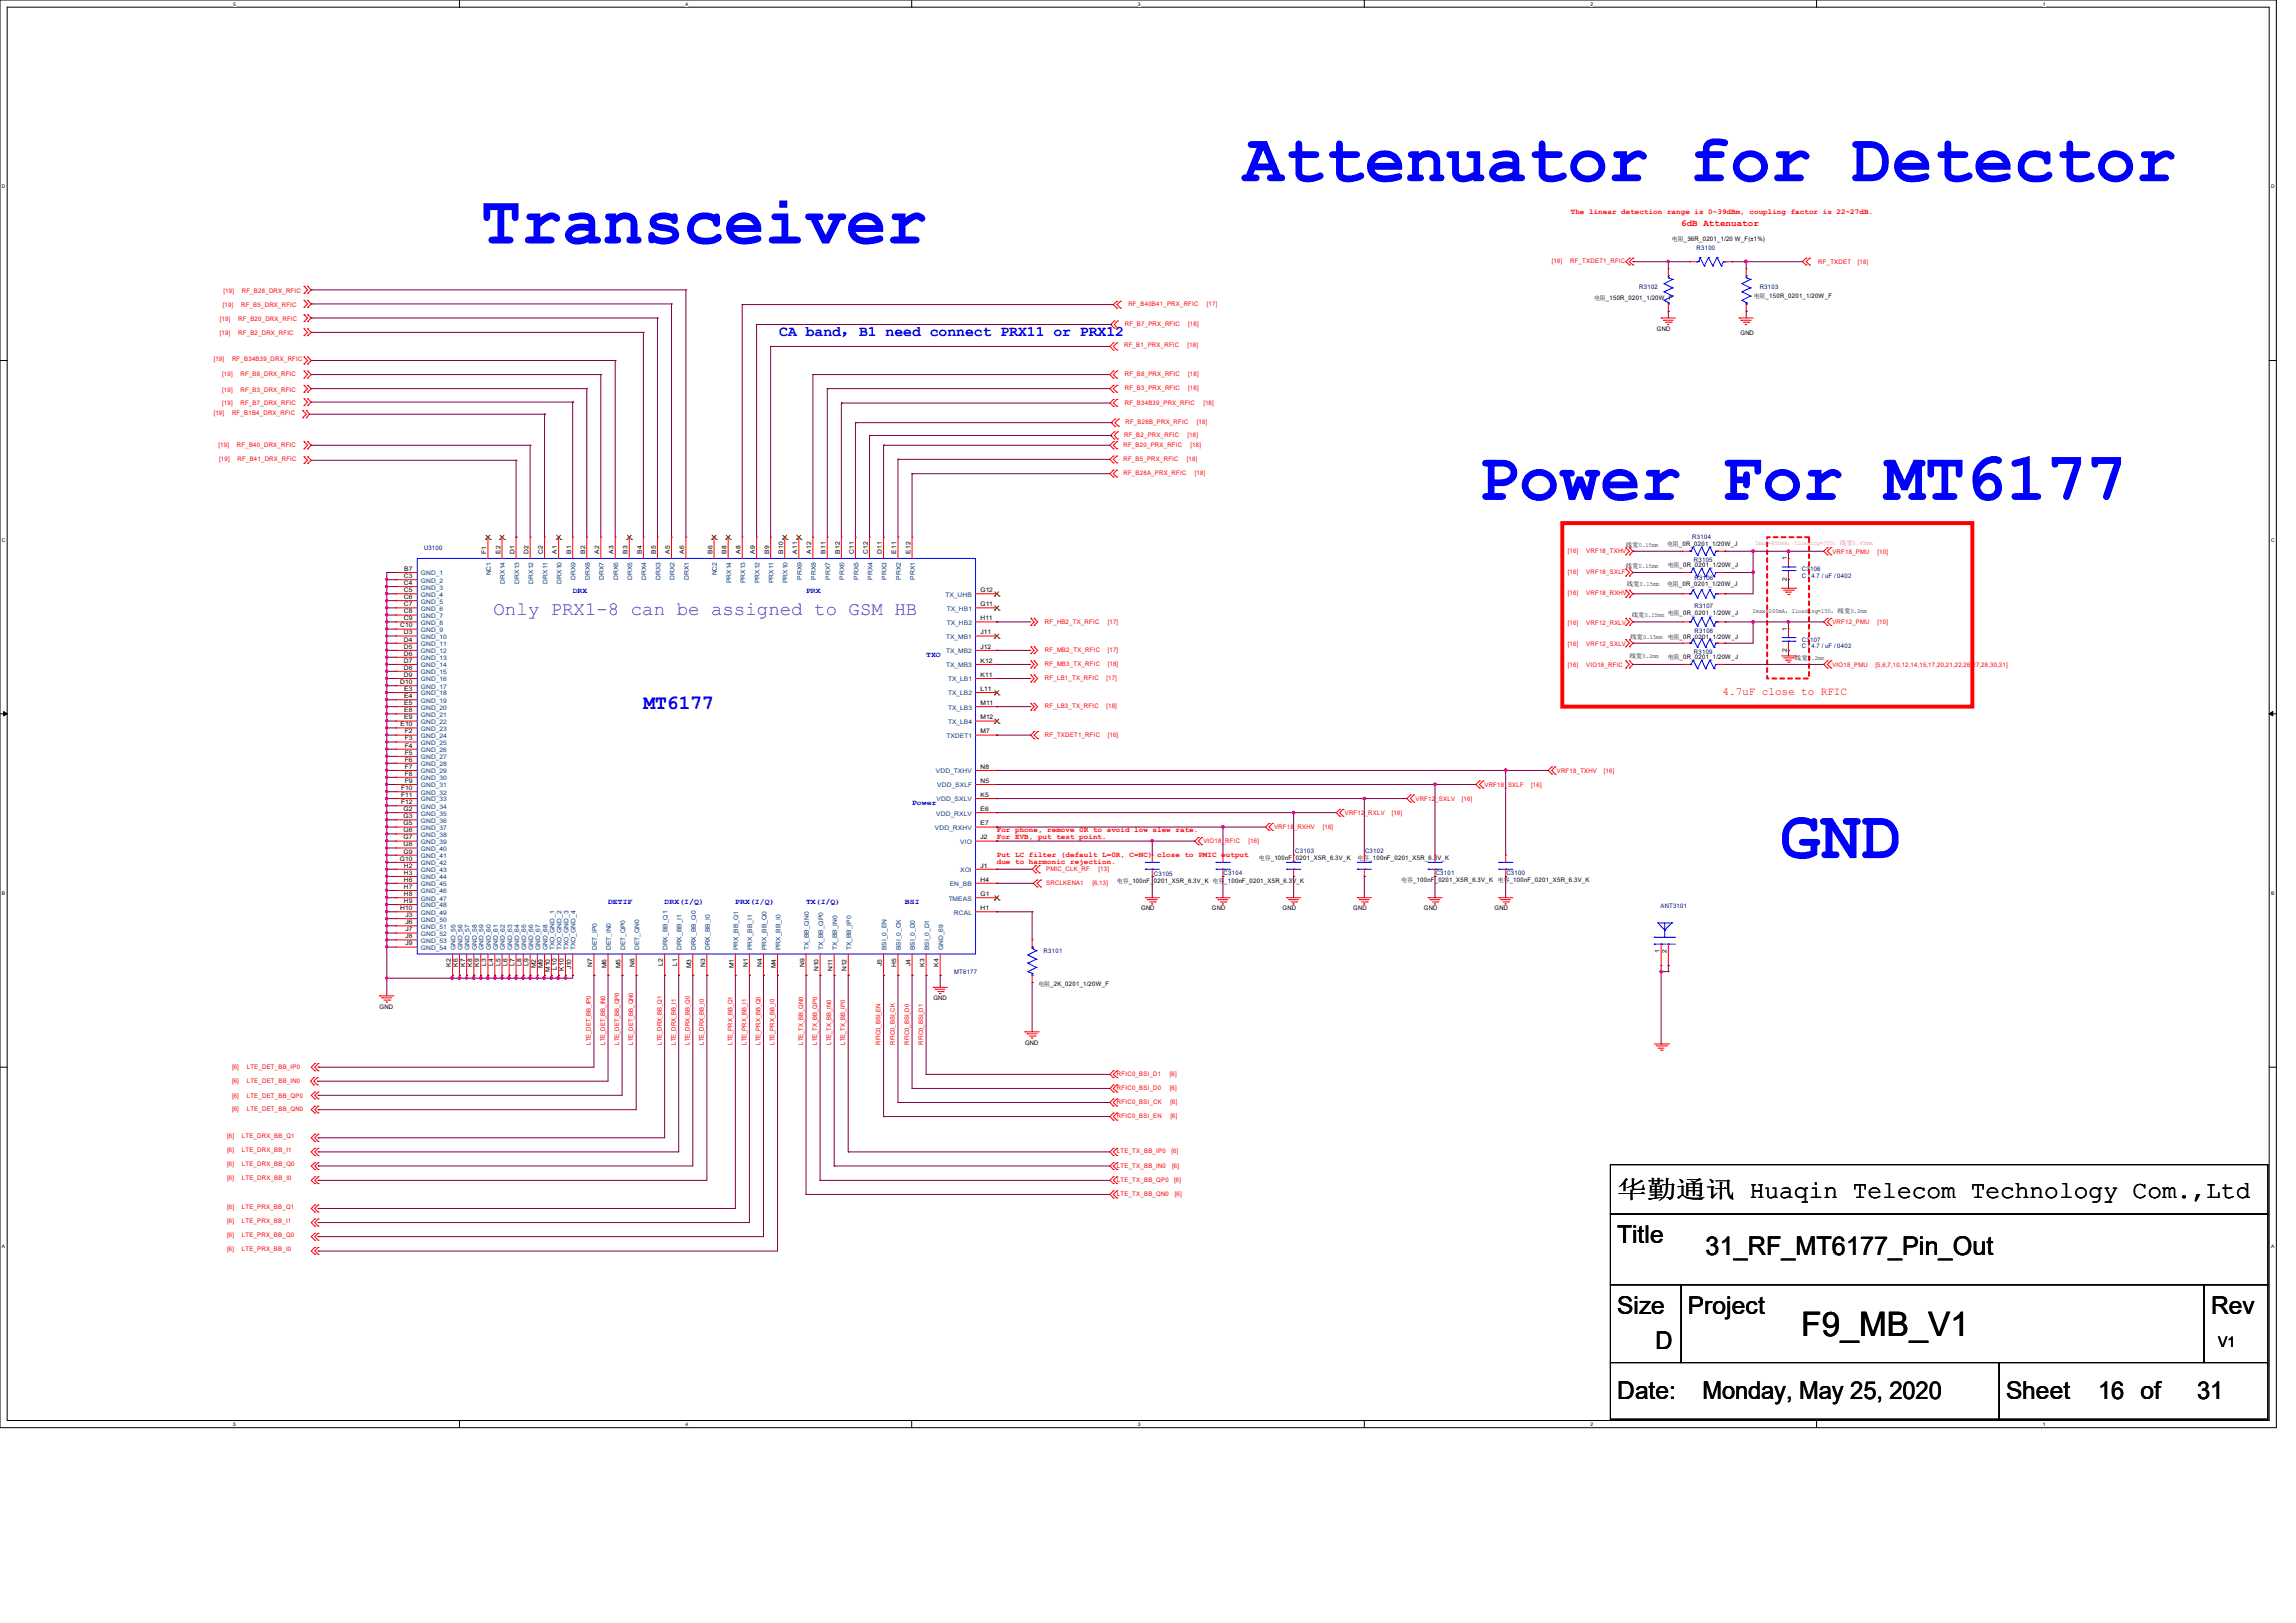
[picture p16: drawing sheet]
<svg xmlns="http://www.w3.org/2000/svg" width="297mm" height="210mm" viewBox="0 0 297 210" stroke-linecap="round" stroke-linejoin="round" font-family="sans-serif">
<defs><g id="words">
<g font-size="8.8" fill="#00f">
<text x="160.8" y="23.5">Attenuator for Detector</text>
<text x="62.2" y="31.5">Transceiver</text>
<text x="191.2" y="64.7">Power For MT6177</text>
<text x="230.3" y="111">GND</text>
</g>
<text font-size="4.4" x="233" y="172.9">F9_MB_V1</text>
<text font-size="3.3" x="220.6" y="162.4">31_RF_MT6177_Pin_Out</text>
<g font-size="3.2">
<text x="209.2" y="155">华勤通讯 Huaqin Telecom Technology Com.,Ltd</text>
<text x="209.2" y="160.9">Title</text>
<text x="209.2" y="170">Size</text>
<text x="218.3" y="170">Project</text>
<text x="286" y="170">Rev</text>
<text x="214.2" y="174.6">D</text>
<text x="209.2" y="181">Date:</text>
<text x="220.2" y="181">Monday, May 25, 2020</text>
<text x="259.5" y="181">Sheet</text>
<text x="271.4" y="181">16 of</text>
<text x="284.2" y="181">31</text>
</g>
<text font-size="2.6" fill="#00f" x="83.2" y="91.8">MT6177</text>
<text font-size="2.5" fill="#8000ff" x="63.8" y="79.6">Only PRX1-8 can be assigned to GSM HB</text>
<text font-size="1.9" fill="#00f" x="100.8" y="43.4">CA band，B1 need connect PRX11 or PRX12</text>
<text font-size="1.9" x="286.9" y="174.3">V1</text>
<text font-size="1.4" fill="#f00" x="222.8" y="89.9">4.7uF close to RFIC</text>
<text font-size="1.2" fill="#f00" x="217.5" y="29.3">6dB Attenuator</text>
<g font-size="1" fill="#f00">
<text x="203.2" y="27.6">The linear detection range is 0~39dBm, coupling factor is 22~27dB.</text>
<text x="128.9" y="107.7">For phone, remove 0R to avoid low slew rate.</text>
<text x="128.9" y="110.9">Put LC filter (default L=0R, C=NC) close to PMIC output</text>
<text x="128.9" y="111.8">due to harmonic rejection.</text>
<text x="128.9" y="108.6">For EVB, put test point.</text>
</g>
<g font-size="1" fill="#00f">
<text x="74.1" y="76.8">DRX</text>
<text x="104.3" y="76.8">PRX</text>
<text x="119.8" y="85">TXO</text>
<text x="118" y="104.2">Power</text>
<text x="78.7" y="117">DETIF</text>
<text x="86" y="117">DRX(I/Q)</text>
<text x="95.1" y="117">PRX(I/Q)</text>
<text x="104.3" y="117">TX(I/Q)</text>
<text x="117.1" y="117">BSI</text>
</g>
<g font-size=".8" fill="#f00">
<text x="200.8" y="34.1">[16]</text>
<text x="203.1" y="34.1">RF_TXDET1_RFIC</text>
<text x="235.2" y="34.2">RF_TXDET</text>
<text x="240.3" y="34.2">[18]</text>
<text x="28.4" y="41.5">[19]</text>
<text x="28.8" y="39.7">[19]</text>
<text x="28.9" y="37.9">[19]</text>
<text x="30.8" y="41.5">RF_B20_DRX_RFIC</text>
<text x="31.2" y="39.7">RF_B5_DRX_RFIC</text>
<text x="31.3" y="37.9">RF_B28_DRX_RFIC</text>
<text x="146" y="39.5">RF_B40B41_PRX_RFIC</text>
<text x="156.1" y="39.5">[17]</text>
<text x="27.6" y="46.8">[19]</text>
<text x="28.4" y="43.3">[19]</text>
<text x="30" y="46.8">RF_B34B39_DRX_RFIC</text>
<text x="30.8" y="43.3">RF_B2_DRX_RFIC</text>
<text x="145.4" y="45">RF_B1_PRX_RFIC</text>
<text x="145.5" y="42.2">RF_B7_PRX_RFIC</text>
<text x="153.6" y="45">[18]</text>
<text x="153.7" y="42.2">[18]</text>
<text x="27.6" y="53.7">[19]</text>
<text x="28.7" y="50.7">[19]</text>
<text x="28.7" y="48.7">[19]</text>
<text x="28.7" y="52.4">[19]</text>
<text x="30" y="53.7">RF_B1B4_DRX_RFIC</text>
<text x="31.1" y="50.7">RF_B3_DRX_RFIC</text>
<text x="31.1" y="48.7">RF_B8_DRX_RFIC</text>
<text x="31.1" y="52.4">RF_B7_DRX_RFIC</text>
<text x="145.5" y="52.4">RF_B34B39_PRX_RFIC</text>
<text x="145.5" y="50.4">RF_B3_PRX_RFIC</text>
<text x="145.5" y="48.6">RF_B8_PRX_RFIC</text>
<text x="153.7" y="50.4">[18]</text>
<text x="153.7" y="48.6">[18]</text>
<text x="155.7" y="52.4">[18]</text>
<text x="28.3" y="57.8">[19]</text>
<text x="28.4" y="59.6">[19]</text>
<text x="30.7" y="57.8">RF_B40_DRX_RFIC</text>
<text x="30.7" y="59.6">RF_B41_DRX_RFIC</text>
<text x="145.3" y="59.6">RF_B5_PRX_RFIC</text>
<text x="145.3" y="57.8">RF_B20_PRX_RFIC</text>
<text x="145.4" y="56.6">RF_B2_PRX_RFIC</text>
<text x="145.6" y="54.9">RF_B28B_PRX_RFIC</text>
<text x="153.5" y="59.6">[18]</text>
<text x="153.6" y="56.6">[18]</text>
<text x="154" y="57.8">[18]</text>
<text x="154.8" y="54.9">[18]</text>
<text x="145.3" y="61.5">RF_B28A_PRX_RFIC</text>
<text x="154.6" y="61.5">[18]</text>
<text x="202.8" y="71.5">[16]</text>
<text x="205.2" y="71.5">VRF18_TXHV</text>
<text x="237" y="71.6">VRF18_PMU</text>
<text x="242.9" y="71.6">[10]</text>
<text x="202.8" y="74.3">[16]</text>
<text x="202.8" y="77">[16]</text>
<text x="205.2" y="74.3">VRF18_SXLF</text>
<text x="205.2" y="77">VRF18_RXHV</text>
<text x="135.2" y="80.7">RF_HB2_TX_RFIC</text>
<text x="143.3" y="80.7">[17]</text>
<text x="202.8" y="83.6">[16]</text>
<text x="202.8" y="80.9">[16]</text>
<text x="205.2" y="83.6">VRF12_SXLV</text>
<text x="205.2" y="80.9">VRF12_RXLV</text>
<text x="237" y="80.8">VRF12_PMU</text>
<text x="242.9" y="80.8">[10]</text>
<text x="135.2" y="86.2">RF_MB3_TX_RFIC</text>
<text x="135.2" y="88">RF_LB1_TX_RFIC</text>
<text x="135.2" y="84.4">RF_MB2_TX_RFIC</text>
<text x="143.1" y="88">[17]</text>
<text x="143.3" y="86.2">[18]</text>
<text x="143.3" y="84.4">[17]</text>
<text x="202.8" y="86.4">[16]</text>
<text x="205.2" y="86.4">VIO18_RFIC</text>
<text x="237" y="86.3">VIO18_PMU</text>
<text x="242.6" y="86.3">[5,6,7,10,12,14,15,17,20,21,22,26,27,28,30,31]</text>
<text x="135.2" y="95.4">RF_TXDET1_RFIC</text>
<text x="135.2" y="91.6">RF_LB3_TX_RFIC</text>
<text x="143.1" y="91.6">[18]</text>
<text x="143.3" y="95.4">[16]</text>
<text x="192" y="101.8">VRF18_SXLF</text>
<text x="198.1" y="101.8">[16]</text>
<text x="201.4" y="100">VRF18_TXHV</text>
<text x="207.5" y="100">[16]</text>
<text x="164.8" y="107.3">VRF18_RXHV</text>
<text x="171.1" y="107.3">[16]</text>
<text x="174" y="105.5">VRF12_RXLV</text>
<text x="180.1" y="105.5">[16]</text>
<text x="183.1" y="103.6">VRF12_SXLV</text>
<text x="189.1" y="103.6">[16]</text>
<text x="135.3" y="112.7">PMIC_CLK_RF</text>
<text x="142.1" y="112.7">[13]</text>
<text x="155.7" y="109.1">VIO18_RFIC</text>
<text x="161.5" y="109.1">[16]</text>
<text x="135.3" y="114.5">SRCLKENA1</text>
<text x="141.3" y="114.5">[6,13]</text>
<text x="76.5" y="135.2" transform="rotate(-90 76.5 135.2)">LTE_DET_BB_IP0</text>
<text x="78.3" y="135.2" transform="rotate(-90 78.3 135.2)">LTE_DET_BB_IN0</text>
<text x="80.1" y="135.2" transform="rotate(-90 80.1 135.2)">LTE_DET_BB_QP0</text>
<text x="81.9" y="135.2" transform="rotate(-90 81.9 135.2)">LTE_DET_BB_QN0</text>
<text x="85.6" y="135.2" transform="rotate(-90 85.6 135.2)">LTE_DRX_BB_Q1</text>
<text x="87.4" y="135.2" transform="rotate(-90 87.4 135.2)">LTE_DRX_BB_I1</text>
<text x="89.2" y="135.2" transform="rotate(-90 89.2 135.2)">LTE_DRX_BB_Q0</text>
<text x="91.1" y="135.2" transform="rotate(-90 91.1 135.2)">LTE_DRX_BB_I0</text>
<text x="94.7" y="135.2" transform="rotate(-90 94.7 135.2)">LTE_PRX_BB_Q1</text>
<text x="96.6" y="135.2" transform="rotate(-90 96.6 135.2)">LTE_PRX_BB_I1</text>
<text x="98.4" y="135.2" transform="rotate(-90 98.4 135.2)">LTE_PRX_BB_Q0</text>
<text x="100.2" y="135.2" transform="rotate(-90 100.2 135.2)">LTE_PRX_BB_I0</text>
<text x="103.9" y="135.2" transform="rotate(-90 103.9 135.2)">LTE_TX_BB_QN0</text>
<text x="105.7" y="135.2" transform="rotate(-90 105.7 135.2)">LTE_TX_BB_QP0</text>
<text x="107.5" y="135.2" transform="rotate(-90 107.5 135.2)">LTE_TX_BB_IN0</text>
<text x="109.3" y="135.2" transform="rotate(-90 109.3 135.2)">LTE_TX_BB_IP0</text>
<text x="113.9" y="135.2" transform="rotate(-90 113.9 135.2)">RFIC0_BSI_EN</text>
<text x="115.8" y="135.2" transform="rotate(-90 115.8 135.2)">RFIC0_BSI_CK</text>
<text x="117.6" y="135.2" transform="rotate(-90 117.6 135.2)">RFIC0_BSI_D0</text>
<text x="119.4" y="135.2" transform="rotate(-90 119.4 135.2)">RFIC0_BSI_D1</text>
<text x="30" y="138.3">[6]</text>
<text x="30" y="140.1">[6]</text>
<text x="30" y="142.1">[6]</text>
<text x="30" y="143.8">[6]</text>
<text x="31.9" y="138.3">LTE_DET_BB_IP0</text>
<text x="31.9" y="140.1">LTE_DET_BB_IN0</text>
<text x="31.9" y="142.1">LTE_DET_BB_QP0</text>
<text x="31.9" y="143.8">LTE_DET_BB_QN0</text>
<text x="144.5" y="139.2">RFIC0_BSI_D1</text>
<text x="144.5" y="141">RFIC0_BSI_D0</text>
<text x="144.5" y="142.9">RFIC0_BSI_CK</text>
<text x="151.4" y="139.2">[6]</text>
<text x="151.4" y="141">[6]</text>
<text x="151.4" y="142.9">[6]</text>
<text x="29.4" y="147.3">[6]</text>
<text x="29.4" y="149.1">[6]</text>
<text x="31.3" y="147.3">LTE_DRX_BB_Q1</text>
<text x="31.3" y="149.1">LTE_DRX_BB_I1</text>
<text x="144.5" y="144.7">RFIC0_BSI_EN</text>
<text x="144.5" y="149.3">LTE_TX_BB_IP0</text>
<text x="151.4" y="144.7">[6]</text>
<text x="151.6" y="149.3">[6]</text>
<text x="29.4" y="150.9">[6]</text>
<text x="29.4" y="152.7">[6]</text>
<text x="31.3" y="150.9">LTE_DRX_BB_Q0</text>
<text x="31.3" y="152.7">LTE_DRX_BB_I0</text>
<text x="144.5" y="151.1">LTE_TX_BB_IN0</text>
<text x="144.5" y="152.9">LTE_TX_BB_QP0</text>
<text x="144.5" y="154.8">LTE_TX_BB_QN0</text>
<text x="151.6" y="151.1">[6]</text>
<text x="151.9" y="152.9">[6]</text>
<text x="152" y="154.8">[6]</text>
<text x="29.4" y="156.4">[6]</text>
<text x="29.4" y="158.2">[6]</text>
<text x="29.4" y="160.1">[6]</text>
<text x="29.4" y="161.9">[6]</text>
<text x="31.3" y="156.4">LTE_PRX_BB_Q1</text>
<text x="31.3" y="158.2">LTE_PRX_BB_I1</text>
<text x="31.3" y="160.1">LTE_PRX_BB_Q0</text>
<text x="31.3" y="161.9">LTE_PRX_BB_I0</text>
</g>
<g font-size=".8">
<text x="216.3" y="31.2">电阻_36R_0201_1/20 W_F(±1%)</text>
<text x="206.2" y="38.8">电阻_150R_0201_1/20W_F</text>
<text x="226.9" y="38.5">电阻_150R_0201_1/20W_F</text>
<text x="214.3" y="42.8">GND</text>
<text x="225.1" y="43.4">GND</text>
<text x="62.9" y="71.6" transform="rotate(-90 62.9 71.6)">F1</text>
<text x="64.7" y="71.6" transform="rotate(-90 64.7 71.6)">E2</text>
<text x="66.5" y="71.6" transform="rotate(-90 66.5 71.6)">D1</text>
<text x="68.4" y="71.6" transform="rotate(-90 68.4 71.6)">D2</text>
<text x="70.2" y="71.6" transform="rotate(-90 70.2 71.6)">C2</text>
<text x="72" y="71.6" transform="rotate(-90 72 71.6)">A1</text>
<text x="73.9" y="71.6" transform="rotate(-90 73.9 71.6)">B1</text>
<text x="75.7" y="71.6" transform="rotate(-90 75.7 71.6)">B2</text>
<text x="77.5" y="71.6" transform="rotate(-90 77.5 71.6)">A2</text>
<text x="79.4" y="71.6" transform="rotate(-90 79.4 71.6)">A3</text>
<text x="81.2" y="71.6" transform="rotate(-90 81.2 71.6)">B3</text>
<text x="83" y="71.6" transform="rotate(-90 83 71.6)">B4</text>
<text x="84.8" y="71.6" transform="rotate(-90 84.8 71.6)">B5</text>
<text x="86.7" y="71.6" transform="rotate(-90 86.7 71.6)">A5</text>
<text x="88.5" y="71.6" transform="rotate(-90 88.5 71.6)">A6</text>
<text x="92.2" y="71.6" transform="rotate(-90 92.2 71.6)">B6</text>
<text x="94" y="71.6" transform="rotate(-90 94 71.6)">B8</text>
<text x="95.8" y="71.6" transform="rotate(-90 95.8 71.6)">A8</text>
<text x="97.7" y="71.6" transform="rotate(-90 97.7 71.6)">A9</text>
<text x="99.5" y="71.6" transform="rotate(-90 99.5 71.6)">B9</text>
<text x="101.3" y="71.6" transform="rotate(-90 101.3 71.6)">B10</text>
<text x="103.1" y="71.6" transform="rotate(-90 103.1 71.6)">A11</text>
<text x="104.9" y="71.6" transform="rotate(-90 104.9 71.6)">A12</text>
<text x="106.8" y="71.6" transform="rotate(-90 106.8 71.6)">B11</text>
<text x="108.6" y="71.6" transform="rotate(-90 108.6 71.6)">B12</text>
<text x="110.4" y="71.6" transform="rotate(-90 110.4 71.6)">C11</text>
<text x="112.3" y="71.6" transform="rotate(-90 112.3 71.6)">C12</text>
<text x="114.1" y="71.6" transform="rotate(-90 114.1 71.6)">D11</text>
<text x="115.9" y="71.6" transform="rotate(-90 115.9 71.6)">E11</text>
<text x="117.8" y="71.6" transform="rotate(-90 117.8 71.6)">E12</text>
<text x="210.3" y="70.8">线宽0.15mm</text>
<text x="215.6" y="70.7">电阻_0R_0201_1/20W_J</text>
<text x="52.2" y="77.5">C6</text>
<text x="52.2" y="76.6">C5</text>
<text x="52.2" y="75.7">C4</text>
<text x="52.2" y="74.8">C3</text>
<text x="52.3" y="73.9">B7</text>
<text x="126.8" y="76.6">G12</text>
<text x="210.3" y="73.5">线宽0.15mm</text>
<text x="210.4" y="75.9">线宽0.15mm</text>
<text x="215.6" y="75.9">电阻_0R_0201_1/20W_J</text>
<text x="215.7" y="73.4">电阻_0R_0201_1/20W_J</text>
<text x="231.1" y="75.2" transform="rotate(-90 231.1 75.2)">2</text>
<text x="231.1" y="72.5" transform="rotate(-90 231.1 72.5)">1</text>
<text x="51.8" y="81.2">C10</text>
<text x="52.2" y="78.4">C7</text>
<text x="52.2" y="79.4">C8</text>
<text x="52.2" y="83">D4</text>
<text x="52.2" y="83.9">D5</text>
<text x="52.2" y="82.1">D3</text>
<text x="52.2" y="80.3">C9</text>
<text x="126.8" y="78.4">G11</text>
<text x="126.8" y="80.3">H11</text>
<text x="126.8" y="82.1">J11</text>
<text x="126.8" y="83.9">J12</text>
<text x="210.9" y="82.7">线宽0.15mm</text>
<text x="211.1" y="79.8">线宽0.15mm</text>
<text x="215.7" y="82.6">电阻_0R_0201_1/20W_J</text>
<text x="215.7" y="79.6">电阻_0R_0201_1/20W_J</text>
<text x="226.7" y="79.3">Imax=200mA，Iloading=150，线宽0.2mm</text>
<text x="231.1" y="81.7" transform="rotate(-90 231.1 81.7)">1</text>
<text x="51.8" y="88.5">D10</text>
<text x="52.2" y="84.8">D6</text>
<text x="52.2" y="85.8">D7</text>
<text x="52.2" y="86.7">D8</text>
<text x="52.2" y="87.6">D9</text>
<text x="52.3" y="89.4">E3</text>
<text x="126.8" y="85.8">K12</text>
<text x="126.8" y="87.6">K11</text>
<text x="126.8" y="89.4">L11</text>
<text x="210.8" y="85.1">线宽0.2mm</text>
<text x="215.7" y="85.3">电阻_0R_0201_1/20W_J</text>
<text x="231.1" y="84.3" transform="rotate(-90 231.1 84.3)">2</text>
<text x="232.2" y="85.4">线宽0.2mm</text>
<text x="51.8" y="94">E10</text>
<text x="52.3" y="92.2">E8</text>
<text x="52.3" y="93.1">E9</text>
<text x="52.3" y="90.3">E4</text>
<text x="52.3" y="91.2">E5</text>
<text x="52.4" y="94.9">F2</text>
<text x="52.4" y="95.8">F3</text>
<text x="126.8" y="91.2">M11</text>
<text x="126.8" y="93.1">M12</text>
<text x="126.8" y="94.9">M7</text>
<text x="52.4" y="98.5">F6</text>
<text x="52.4" y="100.4">F8</text>
<text x="52.4" y="97.7">F5</text>
<text x="52.4" y="99.5">F7</text>
<text x="52.4" y="101.3">F9</text>
<text x="52.4" y="96.7">F4</text>
<text x="126.8" y="99.5">N8</text>
<text x="126.8" y="101.3">N5</text>
<text x="51.9" y="102.2">F10</text>
<text x="51.9" y="103.1">F11</text>
<text x="51.9" y="104.1">F12</text>
<text x="52.2" y="107.7">G6</text>
<text x="52.2" y="104.9">G2</text>
<text x="52.2" y="105.9">G3</text>
<text x="52.2" y="106.8">G5</text>
<text x="126.8" y="104.9">E6</text>
<text x="126.8" y="103.1">K5</text>
<text x="126.8" y="106.8">E7</text>
<text x="51.7" y="111.4">G10</text>
<text x="52.2" y="109.5">G8</text>
<text x="52.2" y="110.4">G9</text>
<text x="52.2" y="108.6">G7</text>
<text x="52.2" y="112.3">H2</text>
<text x="52.2" y="113.2">H3</text>
<text x="126.8" y="112.3">J1</text>
<text x="126.8" y="108.6">J2</text>
<text x="162.9" y="111.3">电容_100nF_0201_X5R_6.3V_K</text>
<text x="175.6" y="111.3">电容_100nF_0201_X5R_6.3V_K</text>
<text x="51.8" y="117.8">H10</text>
<text x="52.2" y="115.9">H8</text>
<text x="52.2" y="116.8">H9</text>
<text x="52.2" y="115">H7</text>
<text x="52.2" y="114.1">H6</text>
<text x="52.5" y="119.6">J6</text>
<text x="52.5" y="118.7">J3</text>
<text x="126.8" y="114.1">H4</text>
<text x="126.8" y="117.8">H1</text>
<text x="126.8" y="115.9">G1</text>
<text x="144.5" y="114.3">电容_100nF_0201_X5R_6.3V_K 电容</text>
<text x="147.6" y="117.8">GND</text>
<text x="156.8" y="117.8">GND</text>
<text x="158.4" y="114.3">_100nF_0201_X5R_6.3V_K</text>
<text x="165.9" y="117.8">GND</text>
<text x="175.1" y="117.8">GND</text>
<text x="181.3" y="114.2">电容_100nF_0201_X5R_6.3V_K</text>
<text x="184.2" y="117.8">GND</text>
<text x="193.3" y="117.8">GND</text>
<text x="193.8" y="114.2">电容_100nF_0201_X5R_6.3V_K</text>
<text x="52.5" y="121.4">J8</text>
<text x="52.5" y="122.3">J9</text>
<text x="52.5" y="120.5">J7</text>
<text x="58.3" y="125.1" transform="rotate(-90 58.3 125.1)">K2</text>
<text x="59.2" y="125.1" transform="rotate(-90 59.2 125.1)">K6</text>
<text x="60.2" y="125.1" transform="rotate(-90 60.2 125.1)">K7</text>
<text x="61.1" y="125.1" transform="rotate(-90 61.1 125.1)">K8</text>
<text x="62" y="125.1" transform="rotate(-90 62 125.1)">K9</text>
<text x="62.9" y="125" transform="rotate(-90 62.9 125)">L3</text>
<text x="63.8" y="125" transform="rotate(-90 63.8 125)">L4</text>
<text x="64.7" y="125" transform="rotate(-90 64.7 125)">L5</text>
<text x="65.7" y="125" transform="rotate(-90 65.7 125)">L6</text>
<text x="66.5" y="125" transform="rotate(-90 66.5 125)">L7</text>
<text x="67.5" y="125" transform="rotate(-90 67.5 125)">L8</text>
<text x="68.4" y="125" transform="rotate(-90 68.4 125)">L9</text>
<text x="69.3" y="125.3" transform="rotate(-90 69.3 125.3)">M2</text>
<text x="70.2" y="125.3" transform="rotate(-90 70.2 125.3)">M9</text>
<text x="71.1" y="125.7" transform="rotate(-90 71.1 125.7)">M10</text>
<text x="72" y="125.5" transform="rotate(-90 72 125.5)">L10</text>
<text x="72.9" y="125.6" transform="rotate(-90 72.9 125.6)">K10</text>
<text x="73.9" y="125.4" transform="rotate(-90 73.9 125.4)">J10</text>
<text x="76.6" y="125.2" transform="rotate(-90 76.6 125.2)">N7</text>
<text x="78.4" y="125.3" transform="rotate(-90 78.4 125.3)">M6</text>
<text x="80.3" y="125.3" transform="rotate(-90 80.3 125.3)">M5</text>
<text x="82.1" y="125.2" transform="rotate(-90 82.1 125.2)">N6</text>
<text x="85.8" y="125" transform="rotate(-90 85.8 125)">L2</text>
<text x="87.6" y="125" transform="rotate(-90 87.6 125)">L1</text>
<text x="89.4" y="125.3" transform="rotate(-90 89.4 125.3)">M3</text>
<text x="91.2" y="125.2" transform="rotate(-90 91.2 125.2)">N3</text>
<text x="94.9" y="125.3" transform="rotate(-90 94.9 125.3)">M1</text>
<text x="96.7" y="125.2" transform="rotate(-90 96.7 125.2)">N1</text>
<text x="98.5" y="125.2" transform="rotate(-90 98.5 125.2)">N4</text>
<text x="100.4" y="125.3" transform="rotate(-90 100.4 125.3)">M4</text>
<text x="104.1" y="125.2" transform="rotate(-90 104.1 125.2)">N9</text>
<text x="105.9" y="125.6" transform="rotate(-90 105.9 125.6)">N10</text>
<text x="107.7" y="125.6" transform="rotate(-90 107.7 125.6)">N11</text>
<text x="109.5" y="125.6" transform="rotate(-90 109.5 125.6)">N12</text>
<text x="114.1" y="125" transform="rotate(-90 114.1 125)">J5</text>
<text x="115.9" y="125.2" transform="rotate(-90 115.9 125.2)">H5</text>
<text x="117.8" y="125" transform="rotate(-90 117.8 125)">J4</text>
<text x="119.6" y="125.1" transform="rotate(-90 119.6 125.1)">K3</text>
<text x="121.4" y="125.1" transform="rotate(-90 121.4 125.1)">K4</text>
<text x="214.7" y="123.3" transform="rotate(-90 214.7 123.3)">1</text>
<text x="215.6" y="123.3" transform="rotate(-90 215.6 123.3)">2</text>
<text x="49.1" y="130.5">GND</text>
<text x="120.7" y="129.5">GND</text>
<text x="134.3" y="127.6">电阻_2K_0201_1/20W_F</text>
<text x="132.6" y="135.2">GND</text>
</g>
<g font-size=".8" fill="#000080">
<text x="219.5" y="32.3">R3100</text>
<text x="212.1" y="37.3">R3102</text>
<text x="227.6" y="37.3">R3103</text>
<text x="54.9" y="71.2">U3100</text>
<text x="218.9" y="69.7">R3104</text>
<text x="219.1" y="72.7">R3105</text>
<text x="219.2" y="75.1">R3106</text>
<text x="233.1" y="73.9">C3106</text>
<text x="233.1" y="74.8">C / 4.7 / uF / 0402</text>
<text x="219.2" y="81.9">R3108</text>
<text x="219.2" y="78.7">R3107</text>
<text x="233.1" y="83.1">C3107</text>
<text x="233.1" y="83.9">C / 4.7 / uF / 0402</text>
<text x="219.1" y="84.6">R3109</text>
<text x="149.3" y="113.3">C3105</text>
<text x="158.3" y="113.2">C3104</text>
<text x="167.6" y="110.3">C3103</text>
<text x="176.6" y="110.3">C3102</text>
<text x="185.7" y="113.2">C3101</text>
<text x="194.9" y="113.2">C3100</text>
<text x="214.8" y="117.5">ANT3101</text>
<text x="135" y="123.3">R3101</text>
<text x="123.5" y="126.1">MT6177</text>
</g>
<text font-size=".8" fill="#f0f" x="227" y="70.6">Imax=450mA，Iloading=350，线宽0.45mm</text>
<g font-size=".8" fill="#004080">
<text x="54.4" y="77.2">GND_4</text>
<text x="54.4" y="76.3">GND_3</text>
<text x="54.4" y="75.4">GND_2</text>
<text x="54.4" y="74.5">GND_1</text>
<text x="63.5" y="74.5" transform="rotate(-90 63.5 74.5)">NC1</text>
<text x="65.3" y="75.5" transform="rotate(-90 65.3 75.5)">DRX14</text>
<text x="67.1" y="75.5" transform="rotate(-90 67.1 75.5)">DRX13</text>
<text x="69" y="75.5" transform="rotate(-90 69 75.5)">DRX12</text>
<text x="70.8" y="75.5" transform="rotate(-90 70.8 75.5)">DRX11</text>
<text x="72.6" y="75.5" transform="rotate(-90 72.6 75.5)">DRX10</text>
<text x="74.5" y="75.1" transform="rotate(-90 74.5 75.1)">DRX9</text>
<text x="76.3" y="75.1" transform="rotate(-90 76.3 75.1)">DRX8</text>
<text x="78.1" y="75.1" transform="rotate(-90 78.1 75.1)">DRX7</text>
<text x="80" y="75.1" transform="rotate(-90 80 75.1)">DRX6</text>
<text x="81.8" y="75.1" transform="rotate(-90 81.8 75.1)">DRX5</text>
<text x="83.6" y="75.1" transform="rotate(-90 83.6 75.1)">DRX4</text>
<text x="85.4" y="75.1" transform="rotate(-90 85.4 75.1)">DRX3</text>
<text x="87.2" y="75.1" transform="rotate(-90 87.2 75.1)">DRX2</text>
<text x="89.1" y="75.1" transform="rotate(-90 89.1 75.1)">DRX1</text>
<text x="92.7" y="74.5" transform="rotate(-90 92.7 74.5)">NC2</text>
<text x="94.6" y="75.5" transform="rotate(-90 94.6 75.5)">PRX14</text>
<text x="96.4" y="75.5" transform="rotate(-90 96.4 75.5)">PRX13</text>
<text x="98.3" y="75.5" transform="rotate(-90 98.3 75.5)">PRX12</text>
<text x="100.1" y="75.5" transform="rotate(-90 100.1 75.5)">PRX11</text>
<text x="101.9" y="75.5" transform="rotate(-90 101.9 75.5)">PRX10</text>
<text x="103.7" y="75" transform="rotate(-90 103.7 75)">PRX9</text>
<text x="105.5" y="75" transform="rotate(-90 105.5 75)">PRX8</text>
<text x="107.4" y="75" transform="rotate(-90 107.4 75)">PRX7</text>
<text x="109.2" y="75" transform="rotate(-90 109.2 75)">PRX6</text>
<text x="111" y="75" transform="rotate(-90 111 75)">PRX5</text>
<text x="112.9" y="75" transform="rotate(-90 112.9 75)">PRX4</text>
<text x="114.7" y="75" transform="rotate(-90 114.7 75)">PRX3</text>
<text x="116.5" y="75" transform="rotate(-90 116.5 75)">PRX2</text>
<text x="118.4" y="75" transform="rotate(-90 118.4 75)">PRX1</text>
<text x="122.3" y="77.2">TX_UHB</text>
<text x="54.4" y="78.1">GND_5</text>
<text x="54.4" y="79">GND_6</text>
<text x="54.4" y="80">GND_7</text>
<text x="54.4" y="83.6">GND_11</text>
<text x="54.4" y="82.7">GND_10</text>
<text x="54.4" y="80.9">GND_8</text>
<text x="54.4" y="81.8">GND_9</text>
<text x="122.4" y="82.7">TX_MB1</text>
<text x="122.5" y="79">TX_HB1</text>
<text x="122.5" y="80.9">TX_HB2</text>
<text x="54.4" y="84.5">GND_12</text>
<text x="54.4" y="85.4">GND_13</text>
<text x="54.4" y="86.4">GND_14</text>
<text x="54.4" y="87.2">GND_15</text>
<text x="54.4" y="88.2">GND_16</text>
<text x="54.4" y="89.1">GND_17</text>
<text x="54.4" y="90">GND_18</text>
<text x="122.4" y="84.5">TX_MB2</text>
<text x="122.4" y="86.4">TX_MB3</text>
<text x="122.6" y="88.2">TX_LB1</text>
<text x="122.6" y="90">TX_LB2</text>
<text x="54.4" y="92.7">GND_21</text>
<text x="54.4" y="93.7">GND_22</text>
<text x="54.4" y="94.6">GND_23</text>
<text x="54.4" y="90.9">GND_19</text>
<text x="54.4" y="91.8">GND_20</text>
<text x="54.4" y="95.5">GND_24</text>
<text x="122.4" y="95.5">TXDET1</text>
<text x="122.6" y="91.8">TX_LB3</text>
<text x="122.6" y="93.7">TX_LB4</text>
<text x="54.4" y="99.1">GND_28</text>
<text x="54.4" y="101">GND_30</text>
<text x="54.4" y="98.3">GND_27</text>
<text x="54.4" y="100.1">GND_29</text>
<text x="54.4" y="101.9">GND_31</text>
<text x="54.4" y="96.4">GND_25</text>
<text x="54.4" y="97.3">GND_26</text>
<text x="121.1" y="100.1">VDD_TXHV</text>
<text x="121.2" y="101.9">VDD_SXLF</text>
<text x="54.4" y="102.8">GND_32</text>
<text x="54.4" y="103.7">GND_33</text>
<text x="54.4" y="104.6">GND_34</text>
<text x="54.4" y="105.5">GND_35</text>
<text x="54.4" y="106.5">GND_36</text>
<text x="54.4" y="107.4">GND_37</text>
<text x="120.9" y="107.4">VDD_RXHV</text>
<text x="121.1" y="105.5">VDD_RXLV</text>
<text x="121.2" y="103.7">VDD_SXLV</text>
<text x="54.4" y="110.1">GND_40</text>
<text x="54.4" y="111">GND_41</text>
<text x="54.4" y="108.3">GND_38</text>
<text x="54.4" y="109.2">GND_39</text>
<text x="54.4" y="112">GND_42</text>
<text x="54.4" y="112.9">GND_43</text>
<text x="54.4" y="113.8">GND_44</text>
<text x="124.2" y="112.9">XOI</text>
<text x="124.2" y="109.2">VIO</text>
<text x="54.4" y="116.5">GND_47</text>
<text x="54.4" y="117.4">GND_48</text>
<text x="54.4" y="115.6">GND_46</text>
<text x="54.4" y="114.7">GND_45</text>
<text x="54.4" y="118.4">GND_49</text>
<text x="54.4" y="119.2">GND_50</text>
<text x="122.7" y="116.5">TMEAS</text>
<text x="122.9" y="114.7">EN_BB</text>
<text x="123.4" y="118.4">RCAL</text>
<text x="54.4" y="122">GND_53</text>
<text x="54.4" y="122.9">GND_54</text>
<text x="54.4" y="121.1">GND_52</text>
<text x="54.4" y="120.2">GND_51</text>
<text x="58.9" y="123" transform="rotate(-90 58.9 123)">GND_55</text>
<text x="59.8" y="123" transform="rotate(-90 59.8 123)">GND_56</text>
<text x="60.7" y="123" transform="rotate(-90 60.7 123)">GND_57</text>
<text x="61.7" y="123" transform="rotate(-90 61.7 123)">GND_58</text>
<text x="62.6" y="123" transform="rotate(-90 62.6 123)">GND_59</text>
<text x="63.5" y="123" transform="rotate(-90 63.5 123)">GND_60</text>
<text x="64.4" y="123" transform="rotate(-90 64.4 123)">GND_61</text>
<text x="65.3" y="123" transform="rotate(-90 65.3 123)">GND_62</text>
<text x="66.2" y="123" transform="rotate(-90 66.2 123)">GND_63</text>
<text x="67.1" y="123" transform="rotate(-90 67.1 123)">GND_64</text>
<text x="68.1" y="123" transform="rotate(-90 68.1 123)">GND_65</text>
<text x="69" y="123" transform="rotate(-90 69 123)">GND_66</text>
<text x="69.9" y="123" transform="rotate(-90 69.9 123)">GND_67</text>
<text x="70.8" y="123" transform="rotate(-90 70.8 123)">GND_68</text>
<text x="71.7" y="123" transform="rotate(-90 71.7 123)">TXO_GND_1</text>
<text x="72.6" y="123" transform="rotate(-90 72.6 123)">TXO_GND_2</text>
<text x="73.5" y="123" transform="rotate(-90 73.5 123)">TXO_GND_3</text>
<text x="74.5" y="123" transform="rotate(-90 74.5 123)">TXO_GND_4</text>
<text x="77.2" y="123" transform="rotate(-90 77.2 123)">DET_IP0</text>
<text x="79" y="123" transform="rotate(-90 79 123)">DET_IN0</text>
<text x="80.9" y="123" transform="rotate(-90 80.9 123)">DET_QP0</text>
<text x="82.7" y="123" transform="rotate(-90 82.7 123)">DET_QN0</text>
<text x="86.4" y="123" transform="rotate(-90 86.4 123)">DRX_BB_Q1</text>
<text x="88.2" y="123" transform="rotate(-90 88.2 123)">DRX_BB_I1</text>
<text x="90" y="123" transform="rotate(-90 90 123)">DRX_BB_Q0</text>
<text x="91.8" y="123" transform="rotate(-90 91.8 123)">DRX_BB_I0</text>
<text x="95.5" y="123" transform="rotate(-90 95.5 123)">PRX_BB_Q1</text>
<text x="97.3" y="123" transform="rotate(-90 97.3 123)">PRX_BB_I1</text>
<text x="99.1" y="123" transform="rotate(-90 99.1 123)">PRX_BB_Q0</text>
<text x="101" y="123" transform="rotate(-90 101 123)">PRX_BB_I0</text>
<text x="104.6" y="123" transform="rotate(-90 104.6 123)">TX_BB_QN0</text>
<text x="106.5" y="123" transform="rotate(-90 106.5 123)">TX_BB_QP0</text>
<text x="108.3" y="123" transform="rotate(-90 108.3 123)">TX_BB_IN0</text>
<text x="110.1" y="123" transform="rotate(-90 110.1 123)">TX_BB_IP0</text>
<text x="114.7" y="123" transform="rotate(-90 114.7 123)">BSI_0_EN</text>
<text x="116.5" y="123" transform="rotate(-90 116.5 123)">BSI_0_CK</text>
<text x="118.4" y="123" transform="rotate(-90 118.4 123)">BSI_0_D0</text>
<text x="120.2" y="123" transform="rotate(-90 120.2 123)">BSI_0_D1</text>
<text x="122" y="123" transform="rotate(-90 122 123)">GND_69</text>
</g>
<g font-size=".6">
<text x="30.2" y=".7">5</text>
<text x="88.7" y=".7">4</text>
<text x="147.2" y=".7">3</text>
<text x="205.7" y=".7">2</text>
<text x="264.2" y=".7">1</text>
<text x=".3" y="24.4">D</text>
<text x="293.8" y="24.4">D</text>
<text x=".3" y="70.1">C</text>
<text x="293.8" y="70.1">C</text>
<text x=".3" y="115.8">B</text>
<text x="293.8" y="115.8">B</text>
<text x=".3" y="161.5">A</text>
<text x="293.8" y="161.5">A</text>
<text x="30.2" y="184.5">5</text>
<text x="88.7" y="184.5">4</text>
<text x="147.2" y="184.5">3</text>
<text x="205.7" y="184.5">2</text>
<text x="264.2" y="184.5">1</text>
</g>
</g></defs>
<path d="M0 0h294.5v184.7h-294.5zM.9 .9h292.6v182.9h-292.6z" fill="none" stroke="#000" stroke-width=".13"/>
<g fill="#fff">
<path d="M30.2 .1h.3v.7h-.3z"/>
<path d="M30.2 183.9h.3v.8h-.3z"/>
</g>
<path d="M59.4 0v.9M59.4 183.8v.9" fill="none" stroke="#000" stroke-width=".13"/>
<g fill="#fff">
<path d="M88.7 .1h.3v.7h-.3z"/>
<path d="M88.7 183.9h.3v.8h-.3z"/>
</g>
<path d="M117.9 0v.9M117.9 183.8v.9" fill="none" stroke="#000" stroke-width=".13"/>
<g fill="#fff">
<path d="M147.2 .1h.3v.7h-.3z"/>
<path d="M147.2 183.9h.3v.8h-.3z"/>
</g>
<path d="M176.5 0v.9M176.5 183.8v.9" fill="none" stroke="#000" stroke-width=".13"/>
<g fill="#fff">
<path d="M205.7 .1h.4v.7h-.4z"/>
<path d="M205.7 183.9h.4v.8h-.4z"/>
</g>
<path d="M235 0v.9M235 183.8v.9" fill="none" stroke="#000" stroke-width=".13"/>
<g fill="#fff">
<path d="M264.2 .1h.4v.7h-.4z"/>
<path d="M264.2 183.9h.4v.8h-.4z"/>
<path d="M.3 23.8h.4v.7h-.4z"/>
<path d="M293.8 23.8h.5v.7h-.5z"/>
<path d="M.3 69.5h.4v.7h-.4z"/>
<path d="M293.8 69.5h.5v.7h-.5z"/>
</g>
<path d="M0 46.7h.9M293.5 46.7h1" fill="none" stroke="#000" stroke-width=".13"/>
<g fill="#fff">
<path d="M.3 115.2h.4v.8h-.4z"/>
<path d="M293.8 115.2h.4v.8h-.4z"/>
</g>
<path d="M0 92.4h.9M293.5 92.4h1" fill="none" stroke="#000" stroke-width=".13"/>
<path d="M.5 92.1l.4 .3-.4 .2zM293.5 92.4l.5-.3v.5z" fill="#000" stroke="#000" stroke-width=".13"/>
<g fill="#fff">
<path d="M.3 161h.3v.7h-.3z"/>
<path d="M293.8 161h.4v.7h-.4z"/>
</g>
<path d="M0 138.1h.9M293.5 138.1h1M208.3 157.1h85.1v9.1h-85.1zM208.3 150.7h85.1v6.4h-85.1zM208.3 166.2h9.2v10.1h-9.2zM208.3 176.3h50.3v7.3h-50.3zM217.5 166.2h67.6v10.1h-67.6zM258.6 176.3h34.8v7.3h-34.8zM285.1 166.2h8.3v10.1h-8.3z" fill="none" stroke="#000" stroke-width=".13"/>
<path d="M228.6 69.5h5.4v18.3h-5.4z" fill="none" stroke="#f00" stroke-width=".25" stroke-dasharray=".5"/>
<path d="M202.1 67.7h53v23.7h-53z" fill="none" stroke="#f00" stroke-width=".51"/>
<g fill="none" stroke="#f00" stroke-width=".13">
<path d="M39.3 38h.1M39.3 37h.1M39.3 38.9h.1M39.3 39.8h.1M39.3 37l.5 .5-.5 .5M39.3 38.9l.5 .4-.5 .5M39.8 37h.1M39.8 38h.1M39.8 39.8h.1M39.8 38.9h.1M39.8 37l.5 .5-.5 .5M39.8 38.9l.5 .4-.5 .5"/>
<path d="M144.5 39.9h.1M144.5 39h.1M144.5 39l-.5 .4 .5 .5M144.9 39h.1M144.9 39.9h.1M144.9 39l-.4 .4 .4 .5M210.8 33.4h.1M210.8 34.3h.1M210.8 33.4l-.5 .5 .5 .4M211.2 33.4h.1M211.2 34.3h.1M211.2 33.4l-.4 .5 .4 .4"/>
<path d="M215.8 34.8h.1M215.8 34.8v.9M215.8 39.3v1M218.6 33.9h.1M218.6 33.9h.9M223.1 33.9h.9M224 33.9h.1M225.9 34.8h.1M225.9 34.8v.9M225.9 39.3v1M233.6 33.4h.1M233.6 34.3h.1"/>
<path d="M233.6 33.4l-.4 .5 .4 .4M234.1 34.3h.1M234.1 33.4h.1M234.1 33.4l-.5 .5 .5 .4M39.2 54.1h.1M39.2 53.1h.1M39.2 53.1l.4 .5-.4 .5M39.3 41.6h.1M39.3 40.7h.1M39.3 60h.1M39.3 59.1h.1M39.3 57.1h.1"/>
<path d="M39.3 58.1h.1M39.3 46.2h.1M39.3 47.1h.1M39.3 43.4h.1M39.3 42.5h.1M39.3 50.8h.1M39.3 49.9h.1M39.3 48h.1M39.3 48.9h.1M39.3 52.5h.1M39.3 51.6h.1M39.3 40.7l.5 .4-.5 .5"/>
<path d="M39.3 59.1l.5 .5-.5 .4M39.3 57.1l.5 .5-.5 .5M39.3 46.2l.5 .5-.5 .4M39.3 42.5l.5 .5-.5 .4M39.3 49.9l.5 .4-.5 .5M39.3 48l.5 .5-.5 .4M39.3 51.6l.5 .4-.5 .5M39.6 53.1h.1M39.6 54.1h.1M39.6 53.1l.4 .5-.4 .5M39.8 40.7h.1M39.8 41.6h.1"/>
<path d="M39.8 59.1h.1M39.8 60h.1M39.8 58.1h.1M39.8 57.1h.1M39.8 47.1h.1M39.8 46.2h.1M39.8 42.5h.1M39.8 43.4h.1M39.8 49.9h.1M39.8 50.8h.1M39.8 48.9h.1M39.8 48h.1"/>
<path d="M39.8 51.6h.1M39.8 52.5h.1M39.8 40.7l.5 .4-.5 .5M39.8 59.1l.5 .5-.5 .4M39.8 57.1l.5 .5-.5 .5M39.8 46.2l.5 .5-.5 .4M39.8 42.5l.5 .5-.5 .4M39.8 49.9l.5 .4-.5 .5M39.8 48l.5 .5-.5 .4M39.8 51.6l.5 .4-.5 .5M144 59.9h.1M144 59h.1"/>
<path d="M144 58.1h.1M144 57.1h.1M144 52.6h.1M144 51.7h.1M144 45.3h.1M144 44.4h.1M144 50.8h.1M144 49.9h.1M144 48.9h.1M144 48h.1M144 59l-.4 .4 .4 .5M144 57.1l-.4 .5 .4 .5"/>
<path d="M144 51.7l-.4 .5 .4 .4M144 44.4l-.4 .4 .4 .5M144 49.9l-.4 .4 .4 .5M144 48l-.4 .5 .4 .4M144.1 56.8h.1M144.1 55.9h.1M144.1 42.5h.1M144.1 41.5h.1M144.1 55.9l-.4 .4 .4 .5M144.1 41.5l-.4 .5 .4 .5M144.2 55.2h.1M144.2 54.2h.1"/>
<path d="M144.2 54.2l-.4 .5 .4 .5M144.5 59h.1M144.5 59.9h.1M144.5 57.1h.1M144.5 58.1h.1M144.5 51.7h.1M144.5 52.6h.1M144.5 44.4h.1M144.5 45.3h.1M144.5 49.9h.1M144.5 50.8h.1M144.5 48h.1"/>
<path d="M144.5 48.9h.1M144.5 59l-.5 .4 .5 .5M144.5 57.1l-.5 .5 .5 .5M144.5 51.7l-.5 .5 .5 .4M144.5 44.4l-.5 .4 .5 .5M144.5 49.9l-.5 .4 .5 .5M144.5 48l-.5 .5 .5 .4M144.6 55.9h.1M144.6 56.8h.1M144.6 41.5h.1M144.6 42.5h.1M144.6 55.9l-.5 .4 .5 .5"/>
<path d="M144.6 41.5l-.5 .5 .5 .5M144.7 54.2h.1M144.7 55.2h.1M144.7 54.2l-.5 .5 .5 .5M214.9 41.1h.1M214.9 41.1h1.8M215.2 41.4h.1M215.2 41.4h1.3M215.4 41.7h.8M215.7 42h.1M215.7 42h.2M215.8 40.3h.1"/>
<path d="M216.2 41.7h.1M225 41.1h.1M225 41.1h1.8M225.2 41.4h.1M225.2 41.4h1.3M225.5 41.7h.7M225.8 42h.1M225.8 42h.2M225.9 40.3h.1M226.2 41.7h.1M51.2 77.7h.1M51.2 76.8h.1"/>
<path d="M51.2 75.9h.1M51.2 75h.1M51.2 78.7h.1M51.2 79.6h.1M51.2 74.1h.1M51.2 76.8h2.8M51.2 74.1h2.8M51.2 78.7h2.8M51.2 77.7h2.8M51.2 75.9h2.8M51.2 75h2.8M51.2 79.6h2.8"/>
<path d="M63.1 69.5h.1M63.1 69.5v2.8M64.9 69.5h.1M64.9 69.5v2.8M66.8 69.5h.1M66.8 69.5v2.8M68.6 69.5h.1M68.6 69.5v2.8M70.4 69.5h.1M70.4 69.5v2.8M72.3 69.5h.1M72.3 69.5v2.8"/>
<path d="M74.1 69.5h.1M74.1 69.5v2.8M75.9 69.5h.1M75.9 69.5v2.8M77.7 69.5h.1M77.7 69.5v2.8M79.6 69.5h.1M79.6 69.5v2.8M81.4 69.5h.1M81.4 69.5v2.8M83.2 69.5h.1M83.2 69.5v2.8"/>
<path d="M85 69.5h.1M85 69.5v2.8M86.9 69.5h.1M86.9 69.5v2.8M88.7 69.5h.1M88.7 69.5v2.8M92.4 69.5h.1M92.4 69.5v2.8M94.2 69.5h.1M94.2 69.5v2.8M96 69.5h.1M96 69.5v2.8"/>
<path d="M97.9 69.5h.1M97.9 69.5v2.8M99.7 69.5h.1M99.7 69.5v2.8M101.5 69.5h.1M101.5 69.5v2.8M103.3 69.5h.1M103.3 69.5v2.8M105.2 69.5h.1M105.2 69.5v2.8M107 69.5h.1M107 69.5v2.8"/>
<path d="M108.8 69.5h.1M108.8 69.5v2.8M110.7 69.5h.1M110.7 69.5v2.8M112.5 69.5h.1M112.5 69.5v2.8M114.3 69.5h.1M114.3 69.5v2.8M116.2 69.5h.1M116.2 69.5v2.8M118 69.5h.1M118 69.5v2.8"/>
<path d="M126.2 76.8h2.7M126.2 78.7h2.7M128.9 76.8h.1M128.9 78.7h.1M144 61.7h.1M144 60.8h.1M144 60.8l-.4 .5 .4 .4M144.5 60.8h.1M144.5 61.7h.1M144.5 60.8l-.5 .5 .5 .4M210.3 70.9h.1M210.3 71.8h.1"/>
<path d="M210.3 73.6h.1M210.3 74.5h.1M210.3 76.4h.1M210.3 77.3h.1M210.3 70.9l.5 .4-.5 .5M210.3 73.6l.5 .5-.5 .4M210.3 76.4l.5 .4-.5 .5M210.8 71.8h.1M210.8 70.9h.1M210.8 74.5h.1M210.8 73.6h.1M210.8 77.3h.1"/>
<path d="M210.8 76.4h.1M210.8 70.9l.4 .4-.4 .5M210.8 73.6l.4 .5-.4 .4M210.8 76.4l.4 .4-.4 .5M217.6 76.8h.1M217.6 74.1h.1M217.6 71.3h.1M217.6 76.8h1M217.6 74.1h1M217.6 71.3h1M222.2 76.8h.9M222.2 74.1h.9"/>
<path d="M222.2 71.3h.9M223.1 76.8h.1M223.1 74.1h.1M223.1 71.3h.1M230.5 76.1h1.8M230.7 76.4h1.3M231 76.6h.1M231 76.6h.7M231.3 76.9h.1M231.4 75h.1M231.4 72.3h.1M231.4 72.3v.9"/>
<path d="M231.4 74.1v.9M231.4 76.9h.1M232 76.4h.1M232.3 76.1h.1M236.4 70.9h.1M236.4 71.8h.1M236.4 70.9l-.5 .4 .5 .5M236.9 71.8h.1M236.9 70.9h.1M236.9 70.9l-.5 .4 .5 .5M51.2 83.2h.1M51.2 84.2h.1"/>
<path d="M51.2 85h.1M51.2 86h.1M51.2 86.9h.1M51.2 87.8h.1M51.2 88.7h.1M51.2 92.4h.1M51.2 93.3h.1M51.2 94.2h.1M51.2 90.6h.1M51.2 91.4h.1M51.2 98.8h.1M51.2 97.9h.1"/>
<path d="M51.2 99.7h.1M51.2 82.3h.1M51.2 95.1h.1M51.2 96h.1M51.2 96.9h.1M51.2 80.5h.1M51.2 81.4h.1M51.2 89.6h.1M51.2 86h2.8M51.2 83.2h2.8M51.2 80.5h2.8M51.2 99.7h2.8"/>
<path d="M51.2 82.3h2.8M51.2 84.2h2.8M51.2 87.8h2.8M51.2 89.6h2.8M51.2 91.4h2.8M51.2 93.3h2.8M51.2 95.1h2.8M51.2 85h2.8M51.2 86.9h2.8M51.2 88.7h2.8M51.2 92.4h2.8M51.2 94.2h2.8"/>
<path d="M51.2 90.6h2.8M51.2 98.8h2.8M51.2 97.9h2.8M51.2 96h2.8M51.2 96.9h2.8M51.2 81.4h2.8M126.2 86h2.7M126.2 80.5h2.7M126.2 99.7h2.7M126.2 82.3h2.7M126.2 84.2h2.7M126.2 87.8h2.7"/>
<path d="M126.2 89.6h2.7M126.2 91.4h2.7M126.2 93.3h2.7M126.2 95.1h2.7M128.9 80.5h.1M128.9 99.7h.1M128.9 82.3h.1M128.9 84.2h.1M128.9 86h.1M128.9 87.8h.1M128.9 89.6h.1M128.9 91.4h.1"/>
<path d="M128.9 93.3h.1M128.9 95.1h.1M133.3 86.4h.1M133.3 85.5h.1M133.3 88.3h.1M133.3 87.3h.1M133.3 91.9h.1M133.3 91h.1M133.3 80.9h.1M133.3 80h.1M133.3 84.6h.1M133.3 83.7h.1"/>
<path d="M133.3 85.5l.5 .5-.5 .4M133.3 87.3l.5 .5-.5 .5M133.3 91l.5 .4-.5 .5M133.3 80l.5 .5-.5 .4M133.3 83.7l.5 .5-.5 .4M133.8 94.7h.1M133.8 95.6h.1M133.8 86.4h.1M133.8 85.5h.1M133.8 88.3h.1M133.8 87.3h.1M133.8 91.9h.1"/>
<path d="M133.8 91h.1M133.8 80.9h.1M133.8 80h.1M133.8 84.6h.1M133.8 83.7h.1M133.8 94.7l-.5 .4 .5 .5M133.8 85.5l.4 .5-.4 .4M133.8 87.3l.4 .5-.4 .5M133.8 91l.4 .4-.4 .5M133.8 80l.4 .5-.4 .4M133.8 83.7l.4 .5-.4 .4M134.2 95.6h.1"/>
<path d="M134.2 94.7h.1M134.2 94.7l-.4 .4 .4 .5M200.7 99.2h.1M200.7 99.2l-.4 .5 .4 .5M201.2 99.2h.1M201.2 99.2l-.5 .5 .5 .5M210.3 85.5h.1M210.3 86.4h.1M210.3 82.8h.1M210.3 83.7h.1M210.3 80h.1M210.3 80.9h.1"/>
<path d="M210.3 85.5l.5 .5-.5 .4M210.3 82.8l.5 .4-.5 .5M210.3 80l.5 .5-.5 .4M210.8 86.4h.1M210.8 85.5h.1M210.8 83.7h.1M210.8 82.8h.1M210.8 80.9h.1M210.8 80h.1M210.8 82.8l.4 .4-.4 .5M210.8 85.5l.4 .5-.4 .4M210.8 80l.4 .5-.4 .4"/>
<path d="M217.6 86h.1M217.6 83.2h.1M217.6 80.5h.1M217.6 86h1M217.6 83.2h1M217.6 80.5h1M222.2 86h.9M222.2 83.2h.9M222.2 80.5h.9M223.1 86h.1M223.1 83.2h.1M223.1 80.5h.1"/>
<path d="M230.5 84.9h1.8M230.7 85.1h1.3M231 85.4h.1M231 85.4h.7M231.3 85.7h.1M231.4 84.2h.1M231.4 81.4h.1M231.4 81.4v.9M231.4 83.2v1M231.4 85.7h.1M232 85.1h.1M232.3 84.9h.1"/>
<path d="M236.4 80h.1M236.4 80.9h.1M236.4 85.5h.1M236.4 86.4h.1M236.4 80l-.5 .5 .5 .4M236.4 85.5l-.5 .5 .5 .4M236.9 80.9h.1M236.9 80h.1M236.9 86.4h.1M236.9 85.5h.1M236.9 80l-.5 .5 .5 .4M236.9 85.5l-.5 .5 .5 .4"/>
<path d="M51.2 100.6h.1M51.2 102.4h.1M51.2 103.3h.1M51.2 104.3h.1M51.2 109.7h.1M51.2 110.7h.1M51.2 107.9h.1M51.2 116.2h.1M51.2 117.1h.1M51.2 101.5h.1M51.2 105.2h.1M51.2 106.1h.1"/>
<path d="M51.2 108.8h.1M51.2 107h.1M51.2 115.2h.1M51.2 119.8h.1M51.2 111.6h.1M51.2 112.5h.1M51.2 113.4h.1M51.2 114.3h.1M51.2 118h.1M51.2 118.9h.1M51.2 116.2h2.8M51.2 112.5h2.8"/>
<path d="M51.2 108.8h2.8M51.2 114.3h2.8M51.2 118h2.8M51.2 105.2h2.8M51.2 103.3h2.8M51.2 100.6h2.8M51.2 102.4h2.8M51.2 104.3h2.8M51.2 109.7h2.8M51.2 110.7h2.8M51.2 107.9h2.8M51.2 117.1h2.8"/>
<path d="M51.2 101.5h2.8M51.2 106.1h2.8M51.2 107h2.8M51.2 115.2h2.8M51.2 119.8h2.8M51.2 111.6h2.8M51.2 113.4h2.8M51.2 118.9h2.8M126.2 116.2h2.7M126.2 112.5h2.7M126.2 108.8h2.7M126.2 114.3h2.7"/>
<path d="M126.2 118h2.7M126.2 105.2h2.7M126.2 103.3h2.7M126.2 101.5h2.7M126.2 107h2.7M128.9 112.5h.1M128.9 108.8h.1M128.9 114.3h.1M128.9 118h.1M128.9 105.2h.1M128.9 116.2h.1M128.9 103.3h.1"/>
<path d="M128.9 101.5h.1M128.9 107h.1M134 112.9h.1M134 112h.1M134 112l-.5 .5 .5 .4M134.2 114.8h.1M134.2 113.9h.1M134.2 113.9l-.5 .4 .5 .5M134.5 112h.1M134.5 112.9h.1M134.5 112l-.5 .5 .5 .4M134.6 113.9h.1"/>
<path d="M134.6 114.8h.1M134.6 113.9l-.4 .4 .4 .5M148.2 116.2h.1M148.2 116.2h1.8M148.4 116.4h.1M148.4 116.4h1.3M148.7 116.7h.7M149 117h.1M149.1 110.7h.1M149.1 113.4h.1M149.1 110.7v.9M149.1 112.5v.9"/>
<path d="M149.4 116.7h.1M155 108.4h.1M155 109.3h.1M155 108.4l-.4 .4 .4 .5M155.4 109.3h.1M155.4 108.4h.1M155.4 108.4l-.4 .4 .4 .5M157.3 116.2h.1M157.3 116.2h1.8M157.6 116.4h.1M157.6 116.4h1.2M157.9 116.7h.7"/>
<path d="M158.1 117h.1M158.1 117h.2M158.2 110.7h.1M158.2 113.4h.1M158.2 110.7v.9M158.2 112.5v.9M158.6 116.7h.1M164.2 106.6h.1M164.2 107.4h.1M164.2 106.6l-.5 .4 .5 .4M164.6 107.4h.1M164.6 106.6h.1"/>
<path d="M164.6 106.6l-.4 .4 .4 .4M166.5 116.2h.1M166.5 116.2h1.8M166.7 116.4h.1M166.7 116.4h1.3M167 116.7h.7M167.3 117h.1M167.3 110.7h.1M167.3 113.4h.1M167.3 110.7v.9M167.3 112.5v.9M167.7 116.7h.1"/>
<path d="M173.3 104.7h.1M173.3 105.6h.1M173.3 104.7l-.5 .5 .5 .4M173.7 105.6h.1M173.7 104.7h.1M173.7 104.7l-.4 .5 .4 .4M175.6 116.2h.1M175.6 116.2h1.8M175.9 116.4h.1M175.9 116.4h1.2M176.1 116.7h.8M176.4 117h.1"/>
<path d="M176.4 117h.2M176.5 110.7h.1M176.5 113.4h.1M176.5 110.7v.9M176.5 112.5v.9M176.9 116.7h.1M182.5 102.9h.1M182.5 103.8h.1M182.5 102.9l-.5 .4 .5 .5M182.9 103.8h.1M182.9 102.9h.1M182.9 102.9l-.4 .4 .4 .5"/>
<path d="M184.7 116.2h.1M184.7 116.2h1.9M185 116.4h.1M185 116.4h1.3M185.3 116.7h.7M185.5 117h.1M185.5 117h.2M185.6 110.7h.1M185.6 113.4h.1M185.6 110.7v.9M185.6 112.5v.9M186 116.7h.1"/>
<path d="M191.4 101h.1M191.4 102h.1M191.4 101l-.5 .5 .5 .5M191.9 102h.1M191.9 101h.1M191.9 101l-.5 .5 .5 .5M193.9 116.2h.1M193.9 116.2h1.8M194.1 116.4h.1M194.1 116.4h1.3M194.4 116.7h.8M194.7 117h.1"/>
<path d="M194.7 117h.2M194.8 110.7h.1M194.8 113.4h.1M194.8 110.7v.9M194.8 112.5v.9M195.2 116.7h.1M200.7 100.2h.1M201.2 100.2h.1M40.6 139.4h.1M40.6 139.4l-.4 .5 .4 .5M40.7 137.6h.1M40.7 138.6h.1"/>
<path d="M40.7 137.6l-.4 .5 .4 .5M41.1 139.4h.1M41.1 139.4l-.5 .5 .5 .5M41.1 137.6h.1M41.1 138.6h.1M41.1 137.6l-.4 .5 .4 .5M49.1 128.9h.1M49.1 128.9h1.9M49.4 129.1h.1M49.4 129.1h1.3M49.7 129.4h.7M50 129.7h.1"/>
<path d="M50.4 129.4h.1M51.2 121.6h.1M51.2 122.6h.1M51.2 120.7h.1M51.2 121.6h2.8M51.2 122.6h2.8M51.2 120.7h2.8M58.5 126.2h.1M58.5 123.4v2.8M59.4 126.2h.1M59.4 123.4v2.8M60.4 126.2h.1"/>
<path d="M60.4 123.4v2.8M61.3 126.2h.1M61.3 123.4v2.8M62.2 126.2h.1M62.2 123.4v2.8M63.1 126.2h.1M63.1 123.4v2.8M64 126.2h.1M64 123.4v2.8M64.9 126.2h.1M64.9 123.4v2.8M65.9 126.2h.1"/>
<path d="M65.9 123.4v2.8M66.8 126.2h.1M66.8 123.4v2.8M67.7 126.2h.1M67.7 123.4v2.8M68.6 126.2h.1M68.6 123.4v2.8M69.5 126.2h.1M69.5 123.4v2.8M70.4 126.2h.1M70.4 123.4v2.8M71.3 126.2h.1"/>
<path d="M71.3 123.4v2.8M72.3 126.2h.1M72.3 123.4v2.8M73.2 126.2h.1M73.2 123.4v2.8M74.1 126.2h.1M74.1 123.4v2.8M76.8 126.2h.1M76.8 123.4v2.8M78.7 126.2h.1M78.7 123.4v2.8M80.5 126.2h.1"/>
<path d="M80.5 123.4v2.8M82.3 126.2h.1M82.3 123.4v2.8M86 126.2h.1M86 123.4v2.8M87.8 126.2h.1M87.8 123.4v2.8M89.6 126.2h.1M89.6 123.4v2.8M91.4 126.2h.1M91.4 123.4v2.8M95.1 126.2h.1"/>
<path d="M95.1 123.4v2.8M96.9 126.2h.1M96.9 123.4v2.8M98.8 126.2h.1M98.8 123.4v2.8M100.6 126.2h.1M100.6 123.4v2.8M104.3 126.2h.1M104.3 123.4v2.8M106.1 126.2h.1M106.1 123.4v2.8M107.9 126.2h.1"/>
<path d="M107.9 123.4v2.8M109.7 126.2h.1M109.7 123.4v2.8M114.3 126.2h.1M114.3 123.4v2.8M116.2 126.2h.1M116.2 123.4v2.8M118 126.2h.1M118 123.4v2.8M119.8 126.2h.1M119.8 123.4v2.8M120.7 127.8h.1"/>
<path d="M120.7 127.8h1.9M121 128h.1M121 128h1.3M121.3 128.3h.7M121.5 128.6h.1M121.5 128.6h.2M121.6 126.2h.1M121.6 123.4v2.8M122 128.3h.1M132.6 133.5h.1M132.6 133.5h1.9M132.9 133.8h.1"/>
<path d="M132.9 133.8h1.3M133.1 134.1h.8M133.4 134.3h.1M133.4 134.3h.2M133.5 121.6h.1M133.5 127.1h.1M133.5 121.6v1M133.5 126.2v.9M133.9 134.1h.1M144 139.4h.1M144 138.6h.1M144 138.6l-.4 .4 .4 .4"/>
<path d="M144.5 138.6h.1M144.5 139.4h.1M144.5 138.6l-.5 .4 .5 .4M214 135.1h1.8M214.2 135.3h1.4M214.5 135.6h.1M214.5 135.6h.8M214.8 135.9h.2M214.9 124.9h.1M214.9 122.2v2.7M215 135.9h.1M215.6 135.3h.1"/>
<path d="M215.8 135.1h.1M215.8 124.9h.1M215.8 122.2v2.7M40.6 140.4h.1M40.7 141.3h.1M40.7 142.2h.1M40.7 143.1h.1M40.7 144h.1M40.7 146.8h.1M40.7 147.7h.1M40.7 148.6h.1M40.7 149.5h.1"/>
<path d="M40.7 150.5h.1M40.7 151.3h.1M40.7 152.3h.1M40.7 153.2h.1M40.7 155.9h.1M40.7 156.8h.1M40.7 157.7h.1M40.7 158.7h.1M40.7 159.6h.1M40.7 141.3l-.4 .4 .4 .5M40.7 143.1l-.4 .5 .4 .4M40.7 146.8l-.4 .4 .4 .5"/>
<path d="M40.7 148.6l-.4 .5 .4 .4M40.7 150.5l-.4 .4 .4 .4M40.7 152.3l-.4 .4 .4 .5M40.7 155.9l-.4 .5 .4 .4M40.7 157.7l-.4 .5 .4 .5M40.7 159.6l-.4 .4 .4 .5M41.1 140.4h.1M41.1 141.3h.1M41.1 142.2h.1M41.1 143.1h.1M41.1 144h.1M41.1 146.8h.1"/>
<path d="M41.1 147.7h.1M41.1 148.6h.1M41.1 149.5h.1M41.1 150.5h.1M41.1 151.3h.1M41.1 152.3h.1M41.1 153.2h.1M41.1 155.9h.1M41.1 156.8h.1M41.1 157.7h.1M41.1 158.7h.1M41.1 159.6h.1"/>
<path d="M41.1 141.3l-.4 .4 .4 .5M41.1 143.1l-.4 .5 .4 .4M41.1 146.8l-.4 .4 .4 .5M41.1 148.6l-.4 .5 .4 .4M41.1 150.5l-.4 .4 .4 .4M41.1 152.3l-.4 .4 .4 .5M41.1 155.9l-.4 .5 .4 .4M41.1 157.7l-.4 .5 .4 .5M41.1 159.6l-.4 .4 .4 .5M144 141.3h.1M144 140.4h.1M144 143.1h.1"/>
<path d="M144 142.2h.1M144 144.9h.1M144 144h.1M144 149.5h.1M144 148.6h.1M144 151.3h.1M144 150.5h.1M144 153.2h.1M144 152.3h.1M144 155h.1M144 154.1h.1M144 140.4l-.4 .4 .4 .5"/>
<path d="M144 142.2l-.4 .5 .4 .4M144 144l-.4 .5 .4 .4M144 148.6l-.4 .5 .4 .4M144 150.5l-.4 .4 .4 .4M144 152.3l-.4 .4 .4 .5M144 154.1l-.4 .5 .4 .4M144.5 140.4h.1M144.5 141.3h.1M144.5 142.2h.1M144.5 143.1h.1M144.5 144h.1M144.5 144.9h.1"/>
<path d="M144.5 148.6h.1M144.5 149.5h.1M144.5 150.5h.1M144.5 151.3h.1M144.5 152.3h.1M144.5 153.2h.1M144.5 154.1h.1M144.5 155h.1M144.5 140.4l-.5 .4 .5 .5M144.5 142.2l-.5 .5 .5 .4M144.5 144l-.5 .5 .5 .4M144.5 148.6l-.5 .5 .5 .4"/>
<path d="M144.5 150.5l-.5 .4 .5 .4M144.5 152.3l-.5 .4 .5 .5M144.5 154.1l-.5 .5 .5 .4M40.7 160.5h.1M40.7 161.4h.1M40.7 162.3h.1M40.7 161.4l-.4 .5 .4 .4M41.1 160.5h.1M41.1 161.4h.1M41.1 162.3h.1M41.1 161.4l-.4 .5 .4 .4"/>
</g>
<g fill="none" stroke="#00f" stroke-width=".13">
<path d="M215.3 36.7h.1M215.3 37.8h.1M215.3 38.9h.1M215.3 36.7l1.1 .6M215.3 37.8l1.1 .5M215.3 38.9l.5 .3M215.8 35.7h.1M215.8 39.3h.1M215.8 35.9h.1M215.8 39.2h.1M215.8 35.7v.2M215.8 39.2v.1"/>
<path d="M215.8 35.9l.6 .3M216.4 36.2h.1M216.4 37.3h.1M216.4 38.3h.1M216.4 36.2l-1.1 .5M216.4 37.3l-1.1 .5M216.4 38.3l-1.1 .6M219.5 33.9h.1M219.5 33.9h.3M219.8 33.9h.1M219.9 33.3h.1M219.9 33.3l-.1 .6"/>
<path d="M219.9 33.3l.6 1.1M220.5 34.4h.1M221 33.3h.1M221 33.3l-.5 1.1M221 33.3l.6 1.1M221.6 34.4h.1M222.1 33.3h.1M222.1 33.3l-.5 1.1M222.1 33.3l.6 1.1M222.7 34.4h.1M222.9 33.9h.1M222.9 33.9h.2"/>
<path d="M222.9 33.9l-.2 .5M223.1 33.9h.1M225.3 36.7h.1M225.3 37.8h.1M225.3 38.9h.1M225.3 36.7l1.1 .6M225.3 37.8l1.1 .5M225.3 38.9l.6 .3M225.9 35.7h.1M225.9 39.3h.1M225.9 35.9h.1M225.9 39.2h.1"/>
<path d="M225.9 35.7v.2M225.9 39.2v.1M225.9 35.9l.5 .3M226.4 36.2h.1M226.4 37.3h.1M226.4 38.3h.1M226.4 36.2l-1.1 .5M226.4 37.3l-1.1 .5M226.4 38.3l-1.1 .6M54 72.3h72.2v51.1h-72.2zM218.6 76.8h.1M218.6 74.1h.1"/>
<path d="M218.6 71.3h.1M218.7 76.8h.1M218.7 74.1h.1M218.7 71.3h.1M219 76.3h.1M219 73.5h.1M219 70.8h.1M219 79.9h.1M219 76.3l.6 1.1M219 76.3l-.3 .5M219 73.5l.6 1.1M219 73.5l-.3 .6"/>
<path d="M219 70.8l.6 1.1M219 70.8l-.3 .5M219 79.9l.6 1.1M219 79.9l-.3 .6M219.6 77.4h.1M219.6 74.6h.1M219.6 71.9h.1M220.1 76.3h.1M220.1 73.5h.1M220.1 70.8h.1M220.1 79.9h.1M220.1 76.3l.5 1.1"/>
<path d="M220.1 76.3l-.5 1.1M220.1 73.5l.5 1.1M220.1 73.5l-.5 1.1M220.1 70.8l.5 1.1M220.1 70.8l-.5 1.1M220.1 79.9l.5 1.1M220.1 79.9l-.5 1.1M220.6 77.4h.1M220.6 74.6h.1M220.6 71.9h.1M221.2 76.3h.1M221.2 73.5h.1"/>
<path d="M221.2 70.8h.1M221.2 79.9h.1M221.2 76.3l.5 1.1M221.2 76.3l-.6 1.1M221.2 73.5l.5 1.1M221.2 73.5l-.6 1.1M221.2 70.8l.5 1.1M221.2 70.8l-.6 1.1M221.2 79.9l.5 1.1M221.2 79.9l-.6 1.1M221.7 77.4h.1M221.7 74.6h.1"/>
<path d="M221.7 71.9h.1M222 76.8h.1M222 74.1h.1M222 71.3h.1M222 76.8h.2M222 76.8l-.3 .6M222 74.1h.2M222 74.1l-.3 .5M222 71.3h.2M222 71.3l-.3 .6M222.2 76.8h.1M222.2 74.1h.1"/>
<path d="M222.2 71.3h.1M230.5 73.8h1.7M230.5 73.4h1.7M231.4 73.4h.1M231.4 73.8h.1M231.4 73.2v.2M231.4 73.8v.3M232.2 73.8h.1M232.2 73.4h.1M218.6 86h.1M218.6 83.2h.1M218.6 80.5h.1"/>
<path d="M218.7 86h.1M218.7 83.2h.1M218.7 80.5h.1M219 85.4h.1M219 82.7h.1M219 85.4l.6 1.1M219 85.4l-.3 .6M219 82.7l.6 1.1M219 82.7l-.3 .5M219.6 86.5h.1M219.6 83.8h.1M219.6 81h.1"/>
<path d="M220.1 85.4h.1M220.1 82.7h.1M220.1 85.4l.5 1.1M220.1 85.4l-.5 1.1M220.1 82.7l.5 1.1M220.1 82.7l-.5 1.1M220.6 86.5h.1M220.6 83.8h.1M220.6 81h.1M221.2 85.4h.1M221.2 82.7h.1M221.2 85.4l.5 1.1"/>
<path d="M221.2 85.4l-.6 1.1M221.2 82.7l.5 1.1M221.2 82.7l-.6 1.1M221.7 86.5h.1M221.7 83.8h.1M221.7 81h.1M222 86h.1M222 83.2h.1M222 80.5h.1M222 86h.2M222 86l-.3 .5M222 83.2h.2"/>
<path d="M222 83.2l-.3 .6M222 80.5h.2M222 80.5l-.3 .5M222.2 86h.1M222.2 83.2h.1M222.2 80.5h.1M230.5 83h1.7M230.5 82.5h1.7M231.4 82.5h.1M231.4 83h.1M231.4 82.3v.2M231.4 83v.2"/>
<path d="M232.2 83h.1M232.2 82.5h.1M148.2 111.6h.1M148.2 112.5h.1M148.2 111.6h1.8M148.2 112.5h1.8M149.1 111.6h.1M149.1 112.5h.1M157.3 111.6h.1M157.3 112.5h.1M157.3 111.6h1.8M157.3 112.5h1.8"/>
<path d="M158.2 111.6h.1M158.2 112.5h.1M166.5 111.6h.1M166.5 112.5h.1M166.5 111.6h1.8M166.5 112.5h1.8M167.3 111.6h.1M167.3 112.5h.1M175.6 111.6h.1M175.6 112.5h.1M175.6 111.6h1.8M175.6 112.5h1.8"/>
<path d="M176.5 111.6h.1M176.5 112.5h.1M184.7 111.6h.1M184.7 112.5h.1M184.7 111.6h1.9M184.7 112.5h1.9M185.6 111.6h.1M185.6 112.5h.1M193.9 111.6h.1M193.9 112.5h.1M193.9 111.6h1.8M193.9 112.5h1.8"/>
<path d="M194.8 111.6h.1M194.8 112.5h.1M214.5 119.4h.1M214.5 119.4h1.8M214.5 119.4l.8 1M215.3 119.4v1.9M216.3 119.4h.1M216.3 119.4l-1 1M133 125.7h.1M133 124.6h.1M133 123.6h.1M133 125.7l.5 .2"/>
<path d="M133 124.6l1.1 .6M133 123.6l1.1 .5M133.5 126.2h.1M133.5 122.6h.1M133.5 125.9h.1M133.5 122.7h.1M133.5 122.6v.1M133.5 125.9v.3M133.5 122.7l.6 .3M134.1 125.2h.1M134.1 124.1h.1M134.1 123h.1"/>
<path d="M134.1 125.2l-1.1 .5M134.1 124.1l-1.1 .5M134.1 123l-1.1 .6M214 121.3h.1M214 122.2h.1M214 121.3h2.7M214 122.2h2.7M214.9 122.2h.1M215.3 120.4h.1M215.8 122.2h.1"/>
</g>
<g fill="none" stroke="#804000" stroke-width=".13">
<path d="M62.8 69.8h.1M62.9 69.3l.5 .5M63.4 69.3l-.6 .5M63.4 69.8h.1M64.6 69.8h.1M64.7 69.3l.5 .5M65.2 69.3l-.6 .5M65.2 69.8h.1M72 69.8h.1M72 69.3l.6 .5M72.5 69.3l-.5 .5M72.6 69.8h.1"/>
<path d="M81.1 69.8h.1M81.2 69.3l.5 .5M81.7 69.3l-.6 .5M81.7 69.8h.1M92.1 69.8h.1M92.1 69.3l.6 .5M92.6 69.3l-.5 .5M92.7 69.8h.1M93.9 69.8h.1M93.9 69.3l.6 .5M94.4 69.3l-.5 .5M94.5 69.8h.1"/>
<path d="M101.2 69.8h.1M101.3 69.3l.5 .5M101.8 69.3l-.6 .5M101.8 69.8h.1M103 69.8h.1M103.1 69.3l.5 .5M103.6 69.3l-.6 .5M103.6 69.8h.1M128.7 77.1h.1M128.7 79h.1M128.7 76.6l.5 .5M128.7 78.4l.5 .6"/>
<path d="M129.2 76.6l-.5 .5M129.2 78.4l-.5 .6M129.2 77.1h.1M129.2 79h.1M128.7 82.6h.1M128.7 89.9h.1M128.7 93.6h.1M128.7 82l.5 .6M128.7 89.4l.5 .5M128.7 93l.5 .6M129.2 82l-.5 .6M129.2 89.4l-.5 .5"/>
<path d="M129.2 93l-.5 .6M129.2 82.6h.1M129.2 89.9h.1M129.2 93.6h.1M128.7 116.5h.1M128.7 115.9l.5 .6M129.2 115.9l-.5 .6M129.2 116.5h.1"/>
</g>
<g fill="none" stroke="#800040" stroke-width=".13">
<path d="M40.3 37.5h.1M40.3 39.3h.1M40.3 37.5h48.4M40.3 39.3h46.6M86.9 39.3h.1M86.9 39.3v30.2M88.7 37.5h.1M88.7 37.5v32M96 39.4h.1M96 39.4v30.1M96 39.4h48M211.2 33.9h.1"/>
<path d="M211.2 33.9h7.4M215.8 33.9h.1M215.8 33.9v.9M224 33.9h.1M224 33.9h9.2M225.9 33.9h.1M225.9 33.9v.9M40 53.6h30.4M40.3 50.3h.1M40.3 48.5h.1M40.3 46.7h.1M40.3 41.1h.1"/>
<path d="M40.3 57.6h.1M40.3 43h.1M40.3 50.3h35.6M40.3 48.5h37.4M40.3 46.7h39.3M40.3 41.1h44.7M40.3 57.6h28.3M40.3 52h33.8M40.3 59.6h26.5M40.3 43h42.9M66.8 59.6h.1M66.8 59.6v9.9"/>
<path d="M68.6 57.6h.1M68.6 57.6v11.9M70.4 53.6h.1M70.4 53.6v15.9M74.1 52h.1M74.1 52v17.5M75.9 50.3h.1M75.9 50.3v19.2M77.7 48.5h.1M77.7 48.5v21M79.6 46.7h.1M79.6 46.7v22.8"/>
<path d="M83.2 43h.1M83.2 43v26.5M85 41.1h.1M85 41.1v28.4M97.9 42h.1M97.9 42v27.5M97.9 42h45.8M99.7 44.8h.1M99.7 44.8v24.7M99.7 44.8h43.9M105.2 48.5h.1M105.2 48.5h38.4"/>
<path d="M105.2 48.5v21M107 50.3h.1M107 50.3h36.6M107 50.3v19.2M108.8 52.2h.1M108.8 52.2h34.8M108.8 52.2v17.3M110.7 54.7h.1M110.7 54.7h33.1M110.7 54.7v14.8M112.5 56.3h.1M112.5 56.3h31.2"/>
<path d="M112.5 56.3v13.2M114.3 57.6h.1M114.3 57.6h29.3M114.3 57.6v11.9M116.2 59.4h.1M116.2 59.4h27.4M116.2 59.4v10.1M143.7 56.3h.1M143.7 42h.1M143.8 54.7h.1M215.8 40.3h.1M215.8 40.3v.8"/>
<path d="M225.9 40.3h.1M225.9 40.3v.8M50 74.1h.1M50 75h.1M50 75.9h.1M50 79.6h.1M50 77.7h.1M50 78.7h.1M50 76.8h.1M50 74.1h1.2M50 76.8h1.2M50 75h1.2"/>
<path d="M50 75.9h1.2M50 79.6h1.2M50 74.1v54.8M50 77.7h1.2M50 78.7h1.2M66.8 69.5h.1M118 61.3h.1M118 61.3h25.6M118 61.3v8.2M211.2 71.3h.1M211.2 74.1h.1M211.2 76.8h.1"/>
<path d="M211.2 71.3h6.4M211.2 74.1h6.4M211.2 76.8h6.4M223.1 71.3h.1M223.1 74.1h.1M223.1 76.8h.1M223.1 71.3h12.8M223.1 74.1h3.7M226.8 71.3h.1M226.8 74.1h.1M226.8 71.3v5.5h-3.7M231.4 75h.1"/>
<path d="M231.4 71.3h.1M231.4 71.3v1M231.4 75v1.1M50 80.5h.1M50 81.4h.1M50 82.3h.1M50 83.2h.1M50 84.2h.1M50 85h.1M50 86h.1M50 86.9h.1M50 87.8h.1"/>
<path d="M50 88.7h.1M50 89.6h.1M50 90.6h.1M50 91.4h.1M50 92.4h.1M50 93.3h.1M50 94.2h.1M50 95.1h.1M50 96h.1M50 96.9h.1M50 97.9h.1M50 98.8h.1"/>
<path d="M50 99.7h.1M50 80.5h1.2M50 83.2h1.2M50 86h1.2M50 81.4h1.2M50 82.3h1.2M50 84.2h1.2M50 85h1.2M50 86.9h1.2M50 87.8h1.2M50 88.7h1.2M50 89.6h1.2"/>
<path d="M50 90.6h1.2M50 91.4h1.2M50 92.4h1.2M50 93.3h1.2M50 94.2h1.2M50 95.1h1.2M50 96h1.2M50 96.9h1.2M50 97.9h1.2M50 98.8h1.2M50 99.7h1.2M128.9 99.7h.1"/>
<path d="M128.9 84.2h.1M128.9 87.8h.1M128.9 80.5h.1M128.9 86h.1M128.9 95.1h.1M128.9 91.4h.1M128.9 80.5h4.4M128.9 86h4.4M128.9 84.2h4.4M128.9 87.8h4.4M128.9 91.4h4.4M128.9 95.1h4.4"/>
<path d="M128.9 99.7h71.4M194.8 99.7h.1M194.8 99.7v11M211.2 80.5h.1M211.2 83.2h.1M211.2 86h.1M211.2 80.5h6.4M211.2 83.2h6.4M211.2 86h6.4M223.1 80.5h.1M223.1 83.2h.1M223.1 86h.1"/>
<path d="M223.1 80.5h12.8M223.1 86h12.8M226.8 80.5h.1M226.8 80.5v2.7h-3.7M231.4 84.2h.1M231.4 80.5h.1M231.4 80.5v.9M231.4 84.2v.7M50 100.6h.1M50 101.5h.1M50 102.4h.1M50 103.3h.1"/>
<path d="M50 104.3h.1M50 105.2h.1M50 106.1h.1M50 107h.1M50 107.9h.1M50 108.8h.1M50 109.7h.1M50 110.7h.1M50 111.6h.1M50 112.5h.1M50 113.4h.1M50 114.3h.1"/>
<path d="M50 115.2h.1M50 116.2h.1M50 117.1h.1M50 118h.1M50 118.9h.1M50 119.8h.1M50 100.6h1.2M50 101.5h1.2M50 102.4h1.2M50 103.3h1.2M50 104.3h1.2M50 105.2h1.2"/>
<path d="M50 106.1h1.2M50 107h1.2M50 107.9h1.2M50 108.8h1.2M50 109.7h1.2M50 110.7h1.2M50 111.6h1.2M50 112.5h1.2M50 113.4h1.2M50 114.3h1.2M50 115.2h1.2M50 116.2h1.2"/>
<path d="M50 117.1h1.2M50 118h1.2M50 118.9h1.2M50 119.8h1.2M128.9 112.5h.1M128.9 108.8h.1M128.9 114.3h.1M128.9 118h.1M128.9 107h.1M128.9 103.3h.1M128.9 101.5h.1M128.9 105.2h.1"/>
<path d="M128.9 101.5h62M128.9 103.3h53.1M128.9 105.2h43.9M128.9 107h34.8M128.9 108.8h25.7M128.9 112.5h4.6M128.9 114.3h4.8M128.9 118h4.6M133.5 118h.1M133.5 118v3.6M149.1 113.4h.1M149.1 108.8h.1"/>
<path d="M149.1 108.8v1.9M149.1 113.4v2.8M158.2 113.4h.1M158.2 107h.1M158.2 107v3.7M158.2 113.4v2.8M167.3 113.4h.1M167.3 105.2h.1M167.3 105.2v5.5M167.3 113.4v2.8M176.5 103.3h.1M176.5 113.4h.1"/>
<path d="M176.5 103.3v7.4M176.5 113.4v2.8M185.6 113.4h.1M185.6 101.5h.1M185.6 101.5v9.2M185.6 113.4v2.8M194.8 113.4h.1M194.8 113.4v2.8M41.1 139.9h.1M41.1 138.1h.1M50 120.7h.1M50 121.6h.1"/>
<path d="M50 122.6h.1M50 126.6h.1M50 120.7h1.2M50 121.6h1.2M50 122.6h1.2M58.5 126.2h.1M58.5 126.6h.1M58.5 126.2v.4M59.4 126.2h.1M59.4 126.6h.1M59.4 126.2v.4M60.4 126.2h.1"/>
<path d="M60.4 126.6h.1M60.4 126.2v.4M61.3 126.2h.1M61.3 126.6h.1M61.3 126.2v.4M62.2 126.2h.1M62.2 126.6h.1M62.2 126.2v.4M63.1 126.2h.1M63.1 126.6h.1M63.1 126.2v.4M64 126.2h.1"/>
<path d="M64 126.6h.1M64 126.2v.4M64.9 126.2h.1M64.9 126.6h.1M64.9 126.2v.4M65.9 126.2h.1M65.9 126.6h.1M65.9 126.2v.4M66.8 126.2h.1M66.8 126.6h.1M66.8 126.2v.4M67.7 126.2h.1"/>
<path d="M67.7 126.6h.1M67.7 126.2v.4M68.6 126.2h.1M68.6 126.6h.1M68.6 126.2v.4M69.5 126.2h.1M69.5 126.6h.1M69.5 126.2v.4M70.4 126.2h.1M70.4 126.6h.1M70.4 126.2v.4M71.3 126.2h.1"/>
<path d="M71.3 126.6h.1M71.3 126.2v.4M72.3 126.2h.1M72.3 126.6h.1M72.3 126.2v.4M73.2 126.6h.1M73.2 126.2h.1M73.2 126.2v.4M74.1 126.2h.1M74.1 126.2v.4h-24.1M76.8 126.2h.1M76.8 126.2v11.9h-35.7"/>
<path d="M78.7 126.2h.1M78.7 126.2v13.7h-37.6M80.5 126.2h.1M80.5 126.2v15.5h-39.4M82.3 126.2h.1M82.3 126.2v17.4h-41.2M86 126.2h.1M86 126.2v21h-44.9M87.8 126.2h.1M87.8 126.2v22.9h-46.7M89.6 126.2h.1M89.6 126.2v24.7h-48.5"/>
<path d="M91.4 126.2h.1M91.4 126.2v26.5h-50.3M95.1 126.2h.1M95.1 126.2v30.2h-54M96.9 126.2h.1M96.9 126.2v32h-55.8M98.8 126.2h.1M98.8 126.2v33.8h-57.7M100.6 126.2h.1M100.6 126.2v35.7h-59.5M104.3 126.2h.1M104.3 126.2v28.4"/>
<path d="M106.1 126.2h.1M106.1 126.2v26.5M107.9 126.2h.1M107.9 126.2v24.7M109.7 126.2h.1M109.7 126.2v22.9M114.3 126.2h.1M114.3 126.2v18.3M116.2 126.2h.1M116.2 126.2v16.5M118 126.2h.1M118 126.2v14.6"/>
<path d="M119.8 126.2h.1M119.8 139h.1M119.8 126.2v12.8M119.8 139h23.8M121.6 126.2h.1M121.6 126.2v1.6M133.5 127.1h.1M133.5 127.1v6.4M214.9 125.7h.1M214.9 135.1h.1M214.9 124.9v10.2M214.9 125.7h.9"/>
<path d="M215.8 125.7h.1M215.8 124.9h.1M215.8 124.9v.8M41.1 141.7h.1M41.1 143.6h.1M41.1 147.2h.1M41.1 149.1h.1M41.1 150.9h.1M41.1 152.7h.1M41.1 156.4h.1M41.1 158.2h.1M104.3 154.6h.1"/>
<path d="M104.3 154.6h39.3M106.1 152.7h.1M106.1 152.7h37.5M107.9 150.9h.1M107.9 150.9h35.7M109.7 149.1h.1M109.7 149.1h33.9M114.3 144.5h.1M114.3 144.5h29.3M116.2 142.7h.1M116.2 142.7h27.4M118 140.8h.1"/>
<path d="M118 140.8h25.6M41.1 160h.1M41.1 161.9h.1"/>
</g>
<g fill="#f0f" stroke="#f0f" stroke-width=".13">
<circle cx="73.2" cy="126.6" r=".17"/>
<circle cx="50" cy="102.4" r=".15"/>
<circle cx="50" cy="112.5" r=".15"/>
<circle cx="50" cy="113.4" r=".15"/>
<circle cx="50" cy="114.3" r=".15"/>
<circle cx="50" cy="117.9" r=".15"/>
<circle cx="50" cy="118.9" r=".15"/>
<circle cx="50" cy="120.7" r=".15"/>
<circle cx="194.8" cy="99.7" r=".17"/>
<circle cx="149.1" cy="108.8" r=".17"/>
<circle cx="231.4" cy="71.3" r=".17"/>
<circle cx="226.8" cy="71.3" r=".17"/>
<circle cx="231.4" cy="80.5" r=".17"/>
<circle cx="226.8" cy="80.5" r=".17"/>
<circle cx="226.8" cy="74.1" r=".17"/>
<circle cx="58.5" cy="126.6" r=".17"/>
<circle cx="50" cy="126.6" r=".15"/>
<circle cx="158.2" cy="107" r=".17"/>
<circle cx="176.5" cy="103.3" r=".17"/>
<circle cx="185.6" cy="101.5" r=".17"/>
<circle cx="167.3" cy="105.2" r=".17"/>
<circle cx="50" cy="78.6" r=".15"/>
<circle cx="50" cy="77.7" r=".15"/>
<circle cx="50" cy="79.5" r=".15"/>
<circle cx="50" cy="76.8" r=".15"/>
<circle cx="59.4" cy="126.6" r=".17"/>
<circle cx="61.3" cy="126.6" r=".17"/>
<circle cx="63.1" cy="126.6" r=".17"/>
<circle cx="64" cy="126.6" r=".17"/>
<circle cx="69.5" cy="126.6" r=".15"/>
<circle cx="71.3" cy="126.6" r=".17"/>
<circle cx="72.2" cy="126.6" r=".17"/>
<circle cx="50" cy="75.9" r=".15"/>
<circle cx="50" cy="75" r=".15"/>
<circle cx="50" cy="80.5" r=".15"/>
<circle cx="50" cy="82.3" r=".15"/>
<circle cx="50" cy="81.4" r=".15"/>
<circle cx="50" cy="83.2" r=".15"/>
<circle cx="50" cy="85" r=".15"/>
<circle cx="50" cy="84.1" r=".15"/>
<circle cx="50" cy="85.9" r=".15"/>
<circle cx="50" cy="87.8" r=".15"/>
<circle cx="50" cy="86.9" r=".15"/>
<circle cx="50" cy="89.6" r=".15"/>
<circle cx="50" cy="88.7" r=".15"/>
<circle cx="50" cy="90.5" r=".15"/>
<circle cx="50" cy="91.4" r=".15"/>
<circle cx="50" cy="93.3" r=".15"/>
<circle cx="50" cy="92.3" r=".15"/>
<circle cx="50" cy="94.2" r=".15"/>
<circle cx="50" cy="95.1" r=".15"/>
<circle cx="50" cy="96" r=".15"/>
<circle cx="50" cy="96.9" r=".15"/>
<circle cx="50" cy="97.8" r=".15"/>
<circle cx="50" cy="99.7" r=".15"/>
<circle cx="50" cy="98.8" r=".15"/>
<circle cx="50" cy="100.6" r=".15"/>
<circle cx="50" cy="101.5" r=".15"/>
<circle cx="50" cy="103.3" r=".15"/>
<circle cx="50" cy="105.2" r=".15"/>
<circle cx="50" cy="104.2" r=".15"/>
<circle cx="50" cy="107" r=".15"/>
<circle cx="50" cy="106.1" r=".15"/>
<circle cx="50" cy="108.8" r=".15"/>
<circle cx="50" cy="107.9" r=".15"/>
<circle cx="50" cy="110.6" r=".15"/>
<circle cx="50" cy="109.7" r=".15"/>
<circle cx="50" cy="111.5" r=".15"/>
<circle cx="50" cy="115.2" r=".15"/>
<circle cx="50" cy="117.1" r=".15"/>
<circle cx="50" cy="116.1" r=".15"/>
<circle cx="50" cy="119.8" r=".15"/>
<circle cx="50" cy="122.5" r=".15"/>
<circle cx="50" cy="121.6" r=".15"/>
<circle cx="60.3" cy="126.6" r=".15"/>
<circle cx="62.2" cy="126.6" r=".17"/>
<circle cx="65.8" cy="126.6" r=".17"/>
<circle cx="64.9" cy="126.6" r=".15"/>
<circle cx="67.6" cy="126.6" r=".17"/>
<circle cx="66.8" cy="126.6" r=".17"/>
<circle cx="68.6" cy="126.6" r=".17"/>
<circle cx="70.4" cy="126.6" r=".17"/>
<circle cx="225.8" cy="33.8" r=".17"/>
<circle cx="215.8" cy="33.8" r=".15"/>
<circle cx="214.9" cy="125.7" r=".17"/>
</g>
<use href="#words"/>
</svg>
